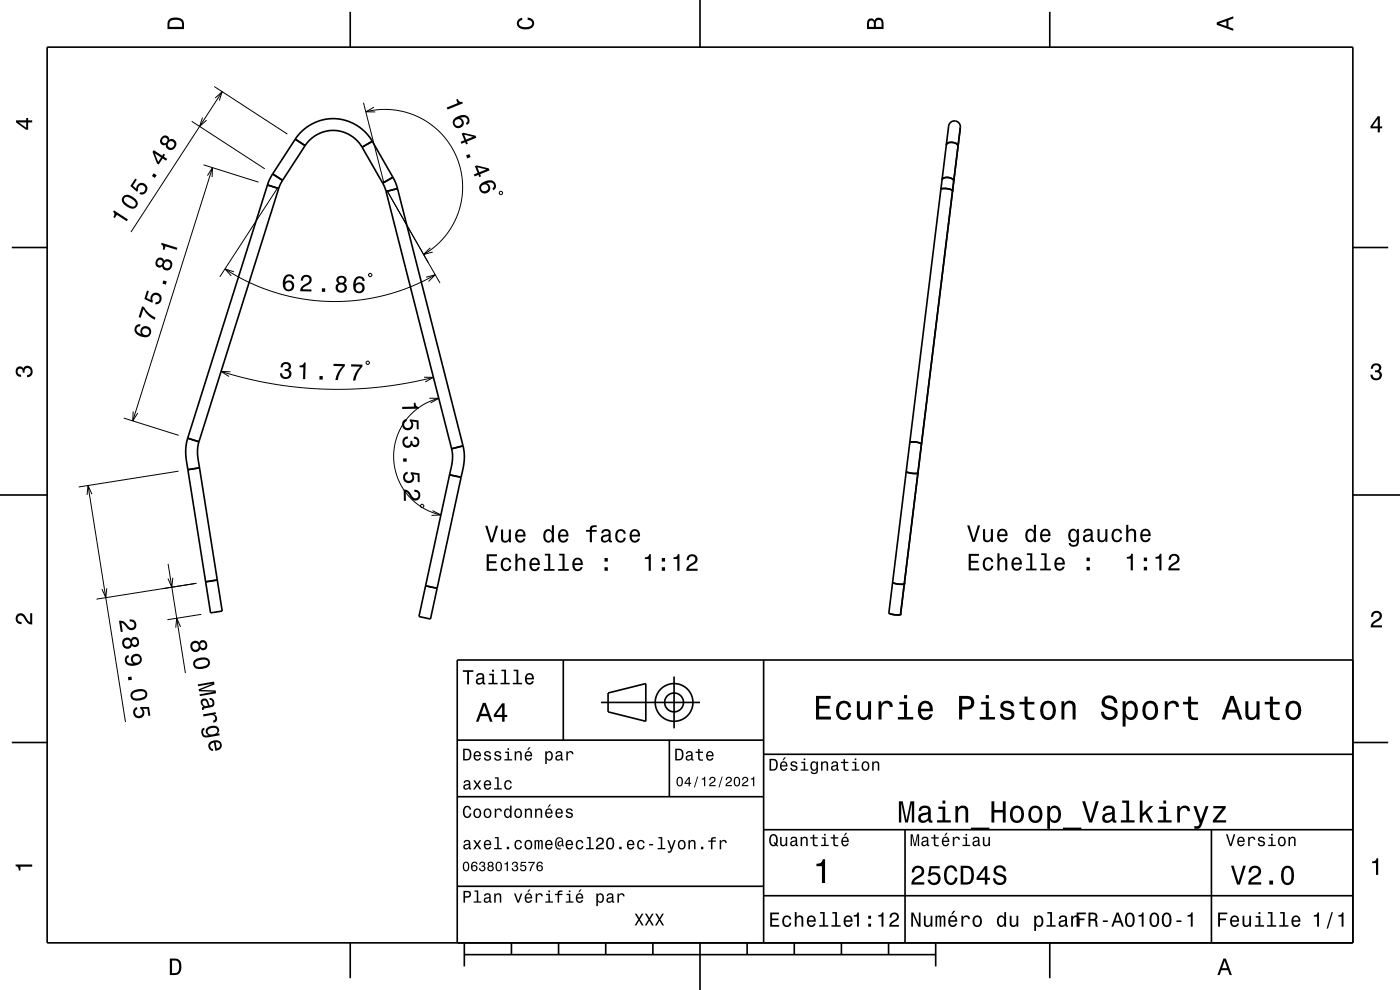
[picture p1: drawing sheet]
<svg xmlns="http://www.w3.org/2000/svg" width="297mm" height="210mm" viewBox="0 0 297 210" stroke-linecap="round" stroke-linejoin="round" font-family="sans-serif">
<g fill="none" stroke="#000" stroke-width=".21">
<path d="M45.5 18.4l15.5 10M47.1 19.4l-19.3 29.8M40.7 25.7l15.5 10.1M43 24.9l-.7 1.9 1.5-1.3M43.2 35l11.6 3.6M44 37.3l1.1-1.7-.1 2M45.1 35.6l-16.9 53.7M45.6 20.8l1.5-1.4-.6 2M58.9 39.9l-12.3 18.8M77.1 21.8l4.3 16.9M77.6 23.7l3-.5 3 .1 2.7 .6 3 1.2 2.5 1.6 2.2 2.1 1.8 2.4 1.2 2.4 .8 2.7 .3 2.9-.1 2.8-.8 3.1-1.1 2.5-1.7 2.5-2.1 2.2-2.4 1.7M79.3 22.7l-1.7 1h2"/>
<path d="M47.7 57l5 2.8 2.8 1.2 2.8 1 5.9 1.4 5.7 .5 5.7-.2 5.9-1 5.7-1.9 5.1-2.5M49.6 57.7l-1.9-.7 1.4 1.5M78.2 58.2l.5-.2 .2 .5-.5 .2zM82.2 40.6l11.1 19.4M90.4 58.8l1.9-.5-1.4 1.4M91.3 52.6l-1.4 1.4 1.9-.5M106 40.6l.5 .1v.5h-.5zM46.9 78.8l5.5 1.5 5.9 1.2 5.7 .7 5.8 .4 5.7-.1 5.7-.5 5-.7 5.7-1.3M48.9 78.9l-2-.1 1.7 1.1M77.7 76.8l.4-.2 .3 .5-.5 .2zM26.3 88.7l11.6 3.7M28.3 87.3l-.1 2 1-1.7"/>
<path d="M37.9 99.9l-21.2 3.4M89.9 80h2l-1.7 1M91.1 84.5h2l-1.8 1M93.1 84.5l-1.7 .5-1.6 .8-1.4 1-1.3 1.2a12.7 12.7 0 0 0 6.4 21.2M18.7 103l7.9 50.2M19.5 104.8l-.8-1.8-.2 2M35.7 119.6l3.6 23.2M89.4 107l.5 .2-.2 .5-.5-.3zM91.8 108.3l1.7 .9-2 .1M22.7 124.8l-.3 2-.8-1.8M36.7 122.6l-.3 2-.8-1.9M38.3 133l-.8-1.9-.2 2"/>
<path d="M41.6 123.7l-21.1 3.4M42.7 130.3l-7.2 1.2"/>
</g>
<g fill="none" stroke="#000" stroke-width=".35">
<path d="M10 10h277v190h-277zM74.3 2.5v7.5M148.5 0v10M222.7 2.5v7.5M56.7 39.2l2.4 .8M56.7 39.2l-16.9 53.8M57.8 36.9l-1.1 2.3M57.8 36.9l2.1 1.4M59.1 40l-16.9 53.7M59.9 38.3l-.8 1.7M62.6 29.5a9.6 9.6 0 0 1 16.4 .5M62.6 29.5l2.1 1.4"/>
<path d="M62.6 29.5l-4.8 7.4M64.7 30.9a7.1 7.1 0 0 1 12.1 .3M64.7 30.9l-4.8 7.4M76.8 31.2l4.4 7.6M79 30l-2.2 1.2M79 30l4.4 7.6M81.2 38.8l.7 1.8M83.4 37.6l.9 2.4M83.4 37.6l-2.2 1.2M199.8 38.1a1.52 1.52 0 0 1 2.5 .3M199.8 38.1l1.4-11.4a1.25 1.25 0 0 1 1.4-1 1.25 1.25 0 0 1 1.1 1.3l-1.6 13.5M199.8 38.1l-.2 2.1"/>
<path d="M200.9 30.5l-.1 .2a1.52 1.52 0 0 1 2.4 .3 1.62 1.62 0 0 0-2.3-.5zM202.3 38.4v.1M203.2 31h.1M2.5 52.5h7.5M81.9 40.6l13.9 54.6M84.3 40l-2.4 .6M84.3 40l13.9 54.6M199.6 40.2a2.46 2.46 0 0 1 2.5 .3M199.6 40.2l-6.6 53.8M202.1 40.5l-7.4 59.8M202.1 40.5h.1M287 52.5h7.5"/>
<path d="M39.8 93a12.5 12.5 0 0 0 .1 6.6M39.8 93l2.4 .7M39.9 99.6l3.7 23.8M40.4 99.5l-.5 .1M42.2 93.7a8.7 8.7 0 0 0-.1 4.3l.2 1.2M42.3 99.2l-2.4 .4M42.3 99.2l3.8 23.8M95.8 95.2a8.7 8.7 0 0 1-.1 4.3l-.3 1.2M98.2 94.6a12.6 12.6 0 0 1-.4 6.6M98.2 94.6l-2.4 .6M193 94l-4.4 36 .2 .2M193 94a2.46 2.46 0 0 1 2.5 .3"/>
<path d="M193 94a2.45 2.45 0 0 1 2.5 .3M195.5 94.3h.1M0 105h10M95.4 100.7l2.4 .5M95.4 100.7l-5.1 23.6M97.8 101.2l-6.5 30.1-2.4-.5 1.4-6.5M192.2 100a3.5 3.5 0 0 0 2.5 .3 3.5 3.5 0 0 1-2.5-.3zM194.7 100.3l-3.7 30-1 .1-1.2-.2M287 105h10M46.1 123l-2.5 .4M46.1 123l1 6.6-2.4 .4-1.1-6.6M90.3 124.3l2.4 .5"/>
<path d="M119.5 140v17M162 140v60M188.6 130.1l.2 .1M189.4 123.5a3.5 3.5 0 0 0 2.4 .3M287 140h-190v60M2.5 157.5h7.5M97 157h65M127.5 149h21M129 147l8-2v8l-8-2zM142 157v12M143 143.5v11M287 157.5h7.5"/>
<path d="M97 169h65M162 176h125M162 160h125M192 176v24M257 176v24M97 188h65M162 190h125M74.3 200v7.5M98.5 202.5h100M98.5 200v5M108.5 200v2.5M118.5 200v2.5"/>
<path d="M128.5 200v2.5M138.5 200v2.5M148.5 200v10M158.5 200v2.5M168.5 200v2.5M178.5 200v2.5M188.5 200v2.5M198.5 200v5M222.7 200v7.5"/>
<circle cx="143" cy="149" r="2"/>
<circle cx="143" cy="149" r="4"/>
</g>
<g fill="#000">
<path d="M36 4a2.18 2.18 0 0 0-.5 2.2h3.5v-1.2a1.43 1.43 0 0 0-1.7-1.3zM36.3 4.4a2.15 2.15 0 0 1 2.2 .3l.1 1h-2.6v-1z" fill-rule="evenodd"/>
<path d="M109.9 4.2l.9-.4v.4a.7 .7 0 0 0-.7 .5 .7 .7 0 0 0 .3 .8 1.7 1.7 0 0 0 2.5-.5 .9 .9 0 0 0-1-.8v-.5a1.24 1.24 0 0 1 1.4 1.1 1.24 1.24 0 0 1-1 1.4 2.22 2.22 0 0 1-2.5-.7l-.2-.5z" fill-rule="evenodd"/>
<path d="M184.2 4.2l-.3 .7v1.3h3.5v-1.3a.98 .98 0 0 0-.7-1.1 .98 .98 0 0 0-1.2 .6 .84 .84 0 0 0-1.3-.2zM184.5 4.5a.54 .54 0 0 1 .6-.1 .54 .54 0 0 1 .3 .6v.7h-1zM185.9 4.4a.62 .62 0 0 1 .8-.1 .62 .62 0 0 1 .3 .6v.8h-1.2z" fill-rule="evenodd"/>
<path d="M258.1 4.7v.6l3.5 1.2v-.4l-1-.4v-1.4l1-.4v-.4zM258.6 5l1.6-.5v1z" fill-rule="evenodd"/>
<path d="M3.4 25.5v.5l2.1 1.5h.5v-1.5h.8v-.5h-.8v-.5h-.4v.5zM4 26h1.6v1.1z" fill-rule="evenodd"/>
<path d="M94.8 22.8l.1 .4 3.3-1.3-.1-.3a.76 .76 0 0 1-1-.6l-.3 .1 .3 .8zM96.6 25a1.19 1.19 0 0 0-.4 1.7 1.19 1.19 0 0 0 1.7 .3 1.19 1.19 0 0 0 .1-1.8l-.4-.2a1.03 1.03 0 0 1 1.5 .3 .58 .58 0 0 1-.2 .8l.1 .4a1.18 1.18 0 0 0 .4-1.5 1.18 1.18 0 0 0-1.4-.6zM96.4 26a.75 .75 0 0 1 1.5 0 .75 .75 0 0 1-1.5 0zM97.9 28.3l.6 1.5-.8 .3 .2 .4 .8-.3 .2 .4 .3-.1-.1-.5 2-.8-.2-.4-2.6-.6zM98.5 28.6l1.8 .4-1.4 .6zM98.9 33l.2 .6 .7-.3-.2-.6zM100.7 35.3l.6 1.4-.8 .3 .2 .4 .8-.3 .2 .5 .4-.2-.2-.5 2-.8-.2-.4-2.5-.6zM101.3 35.5l1.8 .4-1.4 .6zM102.2 38.8a1.19 1.19 0 0 0-.4 1.7 1.19 1.19 0 0 0 1.7 .3 1.19 1.19 0 0 0 .2-1.7l-.4-.2a1.03 1.03 0 0 1 1.4 .2 .58 .58 0 0 1-.2 .8l.1 .5a1.18 1.18 0 0 0 .5-1.5 1.18 1.18 0 0 0-1.5-.6zM102 39.8a.75 .75 0 0 1 1.5 0 .75 .75 0 0 1-1.5 0z" fill-rule="evenodd"/>
<path d="M292.3 24.7l-1.6 2.1v.4h1.6v.9h.4v-.9h.5v-.4h-.5v-2.1zM292.3 25.2v1.6h-1.1z" fill-rule="evenodd"/>
<path d="M24.2 44.6l-.2 .3a.77 .77 0 0 1 .1 1.2l.3 .2 .4-.7 2.1 1.3 .2-.4zM26 41.8a1.43 1.43 0 0 0 .9 2 1.42 1.42 0 0 0 2.2 0 1.42 1.42 0 0 0-.9-2 1.51 1.51 0 0 0-2.2 0zM26.4 42l.2-.2a2.37 2.37 0 0 1 2.2 1.4l-.3 .6a2.36 2.36 0 0 1-2.2-1.4zM28.7 37.9l-1 1.6 1.4 1.2 .2-.3a.8 .8 0 0 1 .5-1.2 .8 .8 0 0 1 1 .7 .8 .8 0 0 1-1 .8l-.2 .4a1.21 1.21 0 0 0 1.7-.6 1.21 1.21 0 0 0-1-1.6 1.21 1.21 0 0 0-1.4 1.1l-.7-.6 .8-1.3zM32.6 36.8l-.4 .5 .7 .5 .3-.6zM32.6 31.8l-.2 .4 .9 2.5 .4 .2 .8-1.3 .7 .5 .3-.4-.7-.5 .2-.4-.3-.2-.3 .4zM32.9 32.5l1.3 .9-.6 .9zM34.5 28.9a.95 .95 0 0 0-.6 1.3 .95 .95 0 0 0 1.3 .5 1.11 1.11 0 0 0 1.1 1.2 1.11 1.11 0 0 0 1.1-1.1 1.03 1.03 0 0 0-.4-1.1 1.03 1.03 0 0 0-1.1-.1v-.2a.86 .86 0 0 0-1.4-.5zM35.6 30.7a.71 .71 0 0 1 1.4 0 .71 .71 0 0 1-1.4 0zM34.4 29.8a.6 .6 0 0 1 1.2 0 .6 .6 0 0 1-1.2 0z" fill-rule="evenodd"/>
<path d="M60.6 58.4a2.4 2.4 0 0 0 .1 3.3 1.16 1.16 0 0 0 1.5-.3 1.16 1.16 0 0 0-.1-1.6 1.16 1.16 0 0 0-1.6 0 1.03 1.03 0 0 1 .9-1.2 .58 .58 0 0 1 .6 .6h.4a1.12 1.12 0 0 0-.7-1 1.12 1.12 0 0 0-1.1 .2zM60.4 60.7a.75 .75 0 0 1 1.5 0 .75 .75 0 0 1-1.5 0zM64.1 58.6l-.3 .9h.5a.71 .71 0 0 1 .5-.8 .71 .71 0 0 1 .8 .5 .71 .71 0 0 1-.5 .9 1.8 1.8 0 0 0-1.4 1.7h2.4v-.4h-1.9a2.24 2.24 0 0 1 1.5-1.2 1.13 1.13 0 0 0 .1-1.6 1.13 1.13 0 0 0-1.7 0zM68.3 61.2v.7h.7v-.7zM71.7 58.7a.83 .83 0 0 0 .1 1.4 1.11 1.11 0 0 0-.5 1.5 1.11 1.11 0 0 0 1.6 .4 1.03 1.03 0 0 0 .7-.8 1.03 1.03 0 0 0-.6-1.1 .88 .88 0 0 0 .5-1 .88 .88 0 0 0-1-.6zM71.7 61a.71 .71 0 0 1 1.4 0 .71 .71 0 0 1-1.4 0zM71.8 59.5a.6 .6 0 0 1 1.2 0 .6 .6 0 0 1-1.2 0zM75.5 58.9a2.39 2.39 0 0 0 .1 3.2 1.16 1.16 0 0 0 1.5-.3 1.16 1.16 0 0 0-.1-1.5 1.16 1.16 0 0 0-1.6 0 1.03 1.03 0 0 1 .9-1.3 .58 .58 0 0 1 .6 .6h.5a1.12 1.12 0 0 0-.7-1 1.12 1.12 0 0 0-1.2 .3zM75.4 61.1a.75 .75 0 0 1 1.5 0 .75 .75 0 0 1-1.5 0z" fill-rule="evenodd"/>
<path d="M28.8 69.2a1.36 1.36 0 0 0 .8 2.1 1.63 1.63 0 0 0 2.4-.6 1.15 1.15 0 0 0-1.1-1.5 1.15 1.15 0 0 0-1 1.7 1.03 1.03 0 0 1-.9-1.2 .58 .58 0 0 1 .7-.4l.1-.5h-.4zM30.2 70.4a.75 .75 0 0 1 1.5 0 .75 .75 0 0 1-1.5 0zM30.1 65l-.7 2.3 .4 .1 .6-1.8a5.2 5.2 0 0 0 2.4 2.2l.2-.5a5.3 5.3 0 0 1-2.5-2.2zM31.2 61.6l-.6 1.8 1.7 .8 .1-.4a.8 .8 0 0 1 .2-1.2 .8 .8 0 0 1 1.2 .4 .8 .8 0 0 1-.8 1.1l-.1 .4a1.21 1.21 0 0 0 1.5-1.1 1.21 1.21 0 0 0-1.4-1.3 1.21 1.21 0 0 0-1 1.5l-.9-.4 .5-1.5zM34.7 59.5l-.2 .6 .7 .3 .2-.7zM33.2 55a1.01 1.01 0 0 0-.2 1.2 1.01 1.01 0 0 0 1 .6l.4-.3a1.11 1.11 0 0 0 1.4 .9 1.11 1.11 0 0 0 .8-1.4 1.03 1.03 0 0 0-.7-.9 1.03 1.03 0 0 0-1.1 .2l-.1-.2a.86 .86 0 0 0-1.5-.1zM34.8 56.2a.71 .71 0 0 1 1.4 0 .71 .71 0 0 1-1.4 0zM33.4 55.7a.6 .6 0 0 1 1.2 0 .6 .6 0 0 1-1.2 0zM34.3 51.5l-.1 .3a.77 .77 0 0 1 .3 1.1l.4 .1 .2-.7 2.4 .7 .1-.4z" fill-rule="evenodd"/>
<path d="M59.8 77.1l-.3 .8h.5a.62 .62 0 0 1 .3-.7 .62 .62 0 0 1 .8 .3 .62 .62 0 0 1-.2 .8h-.5v.4a.72 .72 0 0 1 .9 .5 .72 .72 0 0 1-.5 .9 .72 .72 0 0 1-.9-.6v-.3h-.5a1.18 1.18 0 0 0 1.5 1.2 1.18 1.18 0 0 0 .6-1.8l-.2-.1a.9 .9 0 0 0 .4-1.1 .9 .9 0 0 0-1-.6zM63.5 77.5v.4h.9l-.1 2.5h.4l.1-3.5h-.3a.77 .77 0 0 1-1 .6zM67.8 79.8v.7h.7v-.7zM70.8 77.2l-.1 .4 2 .1a5.2 5.2 0 0 0-1.6 2.9h.6a5.2 5.2 0 0 1 1.4-2.9l.1-.5zM74.5 77.3v.4l1.9 .1a5.2 5.2 0 0 0-1.5 2.9h.5a5.3 5.3 0 0 1 1.5-2.9v-.5z" fill-rule="evenodd"/>
<path d="M291.1 77.4a1.08 1.08 0 0 1 1.4-.2 1.08 1.08 0 0 1 .4 1.2l-.3 .3a1.06 1.06 0 0 1 .5 1.3 1.06 1.06 0 0 1-1.2 .7 1.1 1.1 0 0 1-1.2-1.2h.5a.71 .71 0 0 0 1 .8 .71 .71 0 0 0 .1-1.3h-.6v-.4a.61 .61 0 0 0 .8-.3 .61 .61 0 0 0-.2-.8 .61 .61 0 0 0-.9 .2l-.1 .5h-.5z" fill-rule="evenodd"/>
<path d="M3.6 78a.86 .86 0 0 1 1.4 .2 1.06 1.06 0 0 1 1.2-.6 1.06 1.06 0 0 1 .7 1.2 1.1 1.1 0 0 1-1.2 1.2v-.4a.71 .71 0 0 0 .8-1 .71 .71 0 0 0-1.3-.1v.6h-.4a.61 .61 0 0 0-.3-.8 .61 .61 0 0 0-.8 .2 .61 .61 0 0 0 .2 .8l.6 .2v.4a1.15 1.15 0 0 1-1.2-.6 1.15 1.15 0 0 1 .3-1.3z" fill-rule="evenodd"/>
<path d="M85.3 86.3v.5l3.5-.1v-.4a.77 .77 0 0 1-.7-.9h-.3v.9zM85.5 89.2a1.22 1.22 0 0 0 0 1.7 1.22 1.22 0 0 0 1.7 .1 1.22 1.22 0 0 0 .2-1.6l1 .1v1.6h.4v-1.9l-1.9-.3v.4a.8 .8 0 0 1 .3 1.3 .8 .8 0 0 1-1.3-.1 .8 .8 0 0 1 .4-1.2v-.4zM85.7 92.9a1.18 1.18 0 0 0-.2 1.7 1.18 1.18 0 0 0 1.7 .1l.1-.3a.9 .9 0 0 0 1.2 .4 .9 .9 0 0 0 .5-1.1 1.04 1.04 0 0 0-1.2-1.1v.5a.62 .62 0 0 1 .8 .3 .62 .62 0 0 1-.3 .8 .62 .62 0 0 1-.8-.2v-.5h-.4a.72 .72 0 0 1-.5 1 .72 .72 0 0 1-.9-.5 .72 .72 0 0 1 .5-.9l.3-.1v-.4zM85.5 97.2v.7h.8v-.7zM85.7 100.4a1.22 1.22 0 0 0 0 1.7 1.22 1.22 0 0 0 1.7 .2 1.22 1.22 0 0 0 .2-1.7l1 .1v1.6h.4v-1.9l-1.9-.2v.4a.79 .79 0 0 1 .3 1.1 .79 .79 0 0 1-1.2 .1 .79 .79 0 0 1 0-1.2l.3-.1v-.4zM85.6 103.8l.1 2.4h.4v-1.9a2.2 2.2 0 0 1 1.2 1.5 1.14 1.14 0 0 0 1.9-.5 1.14 1.14 0 0 0-1.3-1.4v.4a.7 .7 0 0 1 .9 .5 .7 .7 0 0 1-.5 .9 .7 .7 0 0 1-.9-.5 1.8 1.8 0 0 0-1.8-1.4z" fill-rule="evenodd"/>
<path d="M102.9 111.5l1.2 3.5h.5l1.1-3.5h-.5l-.9 3-.9-3zM106.3 112.3v1.8a.89 .89 0 0 0 .6 1 .89 .89 0 0 0 1.1-.5v.4h.4v-2.7h-.5v1.6a.65 .65 0 0 1-.3 .8 .65 .65 0 0 1-.9-.3v-2.1zM109.6 112.6a1.54 1.54 0 0 0 .8 2.5 1.06 1.06 0 0 0 1.1-.8h-.5l-.2 .3-.4 .1a.76 .76 0 0 1-.7-.9h1.8a1.17 1.17 0 0 0-.5-1.4 1.17 1.17 0 0 0-1.4 .2zM109.9 112.8a.66 .66 0 0 1 .8-.1 .66 .66 0 0 1 .3 .7h-1.3zM115.5 112.6a1.57 1.57 0 0 0 .8 2.5l.4-.1 .4-.4v.4h.4v-3.6h-.4v1.3a.89 .89 0 0 0-1.6-.1zM115.9 112.9a.62 .62 0 0 1 .7-.3 .62 .62 0 0 1 .4 .6 1.11 1.11 0 0 1-.6 1.5 1.18 1.18 0 0 1-.5-1.8zM118.7 112.6a1.54 1.54 0 0 0 .8 2.5 1.06 1.06 0 0 0 1.1-.8h-.5l-.2 .3-.4 .1a.75 .75 0 0 1-.7-.9h1.8a1.16 1.16 0 0 0-.5-1.4 1.16 1.16 0 0 0-1.4 .2zM119 112.8a.66 .66 0 0 1 .8-.1 .66 .66 0 0 1 .3 .7h-1.3zM124.3 112.4v.4h.8v2.2h.5v-2.2h1v-.4h-1v-.4l.3-.2h.7v-.4a1.04 1.04 0 0 0-1.5 .8v.2zM127.8 112.5l-.2 .6h.4a.55 .55 0 0 1 .6-.5 .55 .55 0 0 1 .4 .8h-.2a1 1 0 0 0-1 .2 1 1 0 0 0-.3 1.1 .94 .94 0 0 0 1.7 0l.1 .3h.5v-.3l-.2-.1v-.2v-1.4a1.02 1.02 0 0 0-.7-.8 1.02 1.02 0 0 0-1.1 .3zM128 114l1.1-.3a.77 .77 0 0 1-.2 .8 .77 .77 0 0 1-.9 .1l-.1-.3zM130.8 112.6a1.53 1.53 0 0 0 .8 2.5 1.05 1.05 0 0 0 1.2-1h-.5a.67 .67 0 0 1-.6 .6 .67 .67 0 0 1-.7-.6 1.12 1.12 0 0 1 .7-1.5 .59 .59 0 0 1 .6 .6h.5a1.09 1.09 0 0 0-.8-.9 1.09 1.09 0 0 0-1.2 .3zM133.9 112.6a1.54 1.54 0 0 0 .8 2.5 1.06 1.06 0 0 0 1-.8h-.4l-.2 .3-.4 .1a.76 .76 0 0 1-.7-.9h1.8a1.16 1.16 0 0 0-.5-1.4 1.16 1.16 0 0 0-1.4 .2zM134.2 112.8a.66 .66 0 0 1 .8-.1 .66 .66 0 0 1 .3 .7h-1.3z" fill-rule="evenodd"/>
<path d="M205.2 111.4l1.1 3.5h.5l1.1-3.5h-.5l-.8 3-.9-3zM208.5 112.2v1.8a.89 .89 0 0 0 .7 1 .89 .89 0 0 0 1-.5v.4h.4v-2.7h-.4v1.6a.65 .65 0 0 1-.4 .8 .65 .65 0 0 1-.8-.3v-2.1zM211.8 112.5a1.54 1.54 0 0 0 .8 2.5 1.06 1.06 0 0 0 1.1-.8h-.4l-.3 .3-.3 .1a.76 .76 0 0 1-.7-.9h1.8a1.17 1.17 0 0 0-.5-1.3 1.17 1.17 0 0 0-1.5 .1zM212.2 112.7a.66 .66 0 0 1 .8-.1 .66 .66 0 0 1 .3 .7h-1.3zM217.8 112.5a1.57 1.57 0 0 0 .7 2.5l.5-.1 .3-.4v.4h.5v-3.6h-.5v1.3a.89 .89 0 0 0-1.5-.1zM218.1 112.8a.62 .62 0 0 1 .7-.2 .62 .62 0 0 1 .5 .5 1.11 1.11 0 0 1-.7 1.5 1.18 1.18 0 0 1-.5-1.8zM220.9 112.5a1.54 1.54 0 0 0 .8 2.5 1.06 1.06 0 0 0 1.1-.8h-.4l-.2 .3-.4 .1a.76 .76 0 0 1-.7-.9h1.8a1.16 1.16 0 0 0-.5-1.4 1.16 1.16 0 0 0-1.5 .2zM221.3 112.7a.66 .66 0 0 1 .8-.1 .66 .66 0 0 1 .3 .7h-1.3zM226.9 112.5a1.57 1.57 0 0 0 .8 2.5l.4-.1 .4-.4a.73 .73 0 0 1-.4 1 .73 .73 0 0 1-.9-.3h-.5a1.1 1.1 0 0 0 1.3 .8 1.1 1.1 0 0 0 .9-1.2v-2.6h-.4v.5l-.4-.4a.89 .89 0 0 0-1.2 .2zM227.2 112.8a.63 .63 0 0 1 .7-.2 .63 .63 0 0 1 .5 .5 1.1 1.1 0 0 1-.7 1.5 1.19 1.19 0 0 1-.5-1.8zM230.1 112.4l-.3 .6h.4a.55 .55 0 0 1 .7-.5 .55 .55 0 0 1 .4 .8h-.2a1 1 0 0 0-1.1 .2 1 1 0 0 0-.2 1.1 .94 .94 0 0 0 1.6 0l.1 .3 .6 .1v-.4h-.3v-1.6a1.02 1.02 0 0 0-1.7-.6zM230.3 113.9l1.1-.3a.77 .77 0 0 1-.2 .8 .77 .77 0 0 1-.9 .1l-.1-.3zM232.8 112.2v1.8a.89 .89 0 0 0 .6 1 .89 .89 0 0 0 1.1-.5v.4h.4v-2.7h-.4v1.6a.65 .65 0 0 1-.4 .8 .65 .65 0 0 1-.8-.3v-2.1zM236.1 112.5a1.52 1.52 0 0 0 .8 2.5 1.05 1.05 0 0 0 1.1-1h-.4a.67 .67 0 0 1-.6 .6 .67 .67 0 0 1-.7-.6 1.12 1.12 0 0 1 .7-1.5 .6 .6 0 0 1 .6 .6h.4a1.09 1.09 0 0 0-.7-.9 1.09 1.09 0 0 0-1.2 .3zM238.9 111.3v3.6h.5v-1.5a.63 .63 0 0 1 .5-.9 .63 .63 0 0 1 .7 .8v1.6h.4v-1.7a.88 .88 0 0 0-.6-1 .88 .88 0 0 0-1 .4v-1.3zM242.2 112.5a1.54 1.54 0 0 0 .8 2.5 1.06 1.06 0 0 0 1.1-.8h-.5l-.2 .3-.4 .1a.76 .76 0 0 1-.7-.9h1.8a1.17 1.17 0 0 0-.5-1.3 1.17 1.17 0 0 0-1.4 .1zM242.5 112.7a.66 .66 0 0 1 .8-.1 .66 .66 0 0 1 .4 .7h-1.4z" fill-rule="evenodd"/>
<path d="M3.6 130.4a1.22 1.22 0 0 1 2 .7l.4 .6 .4 .3v-1.9h.4v2.4a1.8 1.8 0 0 1-1.7-1.4 .71 .71 0 0 0-.9-.5 .71 .71 0 0 0-.5 .8 .71 .71 0 0 0 .9 .5v.5a1.18 1.18 0 0 1-1.2-.7 1.18 1.18 0 0 1 .2-1.3z" fill-rule="evenodd"/>
<path d="M25.2 131.7l.4 2.4 .4-.1-.2-1.9a2.21 2.21 0 0 1 1.3 1.3 1.14 1.14 0 0 0 1.9-.7 1.14 1.14 0 0 0-1.5-1.3l.1 .5a.7 .7 0 0 1 .9 .3 .7 .7 0 0 1-.4 1 .7 .7 0 0 1-.9-.4 1.8 1.8 0 0 0-2-1.1zM26.1 135.7a1.17 1.17 0 0 0 .1 1.6 1.17 1.17 0 0 0 1.7-.1l.1-.3a.89 .89 0 0 0 1.1 .2 .89 .89 0 0 0 .4-1.1 .89 .89 0 0 0-.7-.9 .89 .89 0 0 0-1 .6 1.01 1.01 0 0 0-1.7 0zM26.3 136.4a.71 .71 0 0 1 1.4 0 .71 .71 0 0 1-1.4 0zM27.9 136.2a.6 .6 0 0 1 1.2 0 .6 .6 0 0 1-1.2 0zM26.6 139.4a1.33 1.33 0 0 0 .2 1.4 1.33 1.33 0 0 0 1.4 .4 1.64 1.64 0 0 0 1.9-1.5 1.15 1.15 0 0 0-1.7-.9 1.15 1.15 0 0 0-.1 1.9 1.02 1.02 0 0 1-1.4-.6 .56 .56 0 0 1 .4-.7v-.4zM28.2 139.9a.75 .75 0 0 1 1.5 0 .75 .75 0 0 1-1.5 0zM27.1 143.6l.1 .7 .8-.1-.1-.7zM28 146.7a1.13 1.13 0 0 0-.2 1.3 1.13 1.13 0 0 0 1.1 .6 2.32 2.32 0 0 0 2.3-1 1.14 1.14 0 0 0-1.1-1.5l-1.6 .3zM28.3 147a2.74 2.74 0 0 1 2.4-.1l.1 .6a2.37 2.37 0 0 1-2.6 .4l-.1-.6zM28.7 150.1a1.21 1.21 0 0 0-.3 1.8 1.21 1.21 0 0 0 1.7 .2 1.21 1.21 0 0 0 .2-1.7h.9l.3 1.5 .4-.1-.3-1.8h-1.9l.1 .4a.8 .8 0 0 1 .4 1.2 .8 .8 0 0 1-1.2 .1 .8 .8 0 0 1 .1-1.3v-.4z" fill-rule="evenodd"/>
<path d="M40.6 136.4a1.17 1.17 0 0 0 .1 1.6 1.17 1.17 0 0 0 1.6-.1l.1-.3a.88 .88 0 0 0 1.2 .2 .88 .88 0 0 0 .4-1.1 .89 .89 0 0 0-.7-.9 .89 .89 0 0 0-1 .6 1.01 1.01 0 0 0-1.7 0zM40.7 137.1a.75 .75 0 0 1 1.5 0 .75 .75 0 0 1-1.5 0zM42.4 136.9a.6 .6 0 0 1 1.2 0 .6 .6 0 0 1-1.2 0zM41.3 140a1.13 1.13 0 0 0-.2 1.3 1.13 1.13 0 0 0 1.1 .6 2.31 2.31 0 0 0 2.3-1 1.14 1.14 0 0 0-1.1-1.5l-1.6 .3zM41.6 140.3a2.71 2.71 0 0 1 2.4-.1l.1 .6a2.37 2.37 0 0 1-2.6 .4l-.1-.6z" fill-rule="evenodd"/>
<path d="M103.2 117.6v3.5h2.3v-.4h-1.8v-1.2h1.6v-.4h-1.6v-1.1h1.7v-.4zM106.5 118.7a1.53 1.53 0 0 0 .9 2.5 1.05 1.05 0 0 0 1.1-1.1h-.5a.67 .67 0 0 1-.6 .7 .67 .67 0 0 1-.7-.6 1.11 1.11 0 0 1 .7-1.5 .59 .59 0 0 1 .6 .6h.5a1.09 1.09 0 0 0-.8-1 1.09 1.09 0 0 0-1.2 .4zM109.3 117.5v3.6h.5v-1.6a.63 .63 0 0 1 .5-.8 .63 .63 0 0 1 .7 .7v1.7h.4v-1.8a.88 .88 0 0 0-.6-1 .88 .88 0 0 0-1 .5v-1.3zM112.6 118.7a1.54 1.54 0 0 0 .8 2.5 1.05 1.05 0 0 0 1.1-.9h-.5l-.2 .4-.3 .1a.76 .76 0 0 1-.7-.9h1.7a1.16 1.16 0 0 0-.5-1.4 1.16 1.16 0 0 0-1.4 .2zM112.9 118.9a.66 .66 0 0 1 .8-.2 .66 .66 0 0 1 .4 .8h-1.3zM115.6 117.5v.3h.7v2.9h-.9v.4h2.2v-.4h-.9v-3.2zM118.6 117.5v.3h.7v2.9h-.9v.4h2.3v-.4h-.9v-3.2zM121.7 118.7a1.54 1.54 0 0 0 .8 2.5 1.06 1.06 0 0 0 1.1-.9h-.4l-.3 .4-.3 .1a.76 .76 0 0 1-.7-.9h1.7a1.17 1.17 0 0 0-.4-1.4 1.17 1.17 0 0 0-1.5 .2zM122.1 118.9a.66 .66 0 0 1 .8-.2 .66 .66 0 0 1 .3 .8h-1.3zM128.2 120.3v.8h.7v-.8zM128.2 118.4v.7h.7v-.7z" fill-rule="evenodd"/>
<path d="M136.8 118.2v.4h.8v2.5h.5v-3.5h-.4a.77 .77 0 0 1-.9 .6zM140.4 120.3v.8h.7v-.8zM140.4 118.4v.7h.7v-.7zM142.9 118.2v.4h.8v2.5h.4v-3.5h-.3a.77 .77 0 0 1-.9 .6zM146 117.9l-.3 .4v.5h.4a.7 .7 0 0 1 .5-.8 .7 .7 0 0 1 .9 .5 .7 .7 0 0 1-.5 .8 1.8 1.8 0 0 0-1.4 1.8h2.4v-.5h-1.9a2.19 2.19 0 0 1 1.5-1.1 1.13 1.13 0 0 0 .1-1.7 1.13 1.13 0 0 0-1.7 .1z" fill-rule="evenodd"/>
<path d="M205.5 117.5v3.5h2.2v-.4h-1.7v-1.2h1.5v-.4h-1.5v-1.1h1.7v-.4zM208.8 118.6a1.53 1.53 0 0 0 .8 2.5 1.06 1.06 0 0 0 1.1-1.1h-.4a.67 .67 0 0 1-.6 .7 .67 .67 0 0 1-.7-.6 1.11 1.11 0 0 1 .6-1.5 .59 .59 0 0 1 .7 .6h.4a1.09 1.09 0 0 0-.7-1 1.09 1.09 0 0 0-1.2 .4zM211.6 117.4v3.6h.4v-1.6a.63 .63 0 0 1 .6-.8 .63 .63 0 0 1 .7 .7v1.7h.4v-1.8a.88 .88 0 0 0-.6-1 .88 .88 0 0 0-1.1 .5v-1.3zM214.9 118.6a1.54 1.54 0 0 0 .8 2.5 1.05 1.05 0 0 0 1-.9h-.4l-.2 .4-.4 .1a.76 .76 0 0 1-.7-.9h1.8a1.16 1.16 0 0 0-.5-1.4 1.16 1.16 0 0 0-1.4 .2zM215.2 118.8a.66 .66 0 0 1 .8-.1 .66 .66 0 0 1 .3 .7h-1.3zM217.8 117.4v.3h.7v2.9h-.9v.4h2.3v-.4h-.9v-3.2zM220.9 117.4v.3h.7v2.9h-.9v.4h2.2v-.4h-.9v-3.2zM224 118.6a1.54 1.54 0 0 0 .8 2.5 1.06 1.06 0 0 0 1.1-.9h-.5l-.2 .4-.4 .1a.76 .76 0 0 1-.7-.9h1.8a1.16 1.16 0 0 0-.5-1.4 1.16 1.16 0 0 0-1.4 .2zM224.3 118.8a.66 .66 0 0 1 .8-.1 .66 .66 0 0 1 .3 .7h-1.3zM230.5 120.2v.8h.7v-.8zM230.5 118.3v.7h.7v-.7z" fill-rule="evenodd"/>
<path d="M239 118.1v.4h.9v2.5h.4v-3.5h-.3a.77 .77 0 0 1-1 .6zM242.6 120.2v.8h.7v-.8zM242.6 118.3v.7h.7v-.7zM245.1 118.1v.4h.8v2.5h.5v-3.5h-.3a.77 .77 0 0 1-1 .6zM248.2 117.8l-.2 .4-.1 .5h.5a.7 .7 0 0 1 .5-.8 .7 .7 0 0 1 .8 .5 .7 .7 0 0 1-.5 .9 1.8 1.8 0 0 0-1.4 1.7h2.4v-.4h-1.9a2.19 2.19 0 0 1 1.5-1.2 1.14 1.14 0 0 0 .1-1.7 1.14 1.14 0 0 0-1.7 .1z" fill-rule="evenodd"/>
<path d="M291.2 129.9a1.18 1.18 0 0 1 1.9 .3 1.18 1.18 0 0 1-1 1.7l-.5 .3-.3 .5h1.9v.4h-2.4a1.8 1.8 0 0 1 1.4-1.8 .71 .71 0 0 0 .5-.8 .71 .71 0 0 0-.9-.5 .71 .71 0 0 0-.5 .8h-.4z" fill-rule="evenodd"/>
<path d="M42 145.2v.4l3.2-.6-3.1 1.2 .1 .4 3.3 .1-3.2 .6 .1 .4 3.4-.6-.1-.6-3.1-.1 2.9-1.2-.1-.6zM42.7 148.5a1.06 1.06 0 0 0 .5 1.4l-.3 .2v.5h.3l.1-.3 1.5-.3a1 1 0 0 0 .7-1.1 1 1 0 0 0-1.1-.8l.1 .4a.55 .55 0 0 1 .6 .5 .55 .55 0 0 1-.7 .5l-.1-.1a1 1 0 0 0-.3-1 1 1 0 0 0-1.1-.1zM43 148.8l.3-.2 .3 .1 .6 1a.77 .77 0 0 1-.9-.1 .77 .77 0 0 1-.3-.8zM43.1 151.5l.1 .5 1.5-.3a.66 .66 0 0 1 .8 .2 .66 .66 0 0 1-.1 .9l-.2 .1 .1 .4a.89 .89 0 0 0 .8-.8 .89 .89 0 0 0-.7-1h.4l-.1-.4zM43 154.5a1.17 1.17 0 0 0-.2 1.3 1.17 1.17 0 0 0 1.3 .6l2.5-.4-.1-.4h-.4l.3-.4a1.08 1.08 0 0 0-.3-1.1 1.08 1.08 0 0 0-1.2-.1 1.16 1.16 0 0 0-1.2 1.5l.6 .5a.73 .73 0 0 1-1.1-.2 .73 .73 0 0 1 .2-1l-.1-.4zM44.2 154.7a1.2 1.2 0 0 1 1.9 .2 1.14 1.14 0 0 1-.9 .9 1.14 1.14 0 0 1-1.2-.5zM44.4 157.5a1.09 1.09 0 0 0-.1 1.2 1.09 1.09 0 0 0 .9 .6v-.4l-.4-.2-.2-.3a.76 .76 0 0 1 .8-.9l.3 1.8a1.17 1.17 0 0 0 1.4-1.3 1.17 1.17 0 0 0-1.7-1zM45.7 157.5a.67 .67 0 0 1 1 .5 .67 .67 0 0 1-.7 .8z" fill-rule="evenodd"/>
<path d="M98.2 158.8v2.5h.9a1.37 1.37 0 0 0 .7-2.2 1.56 1.56 0 0 0-1.6-.3zM98.6 159.1a.98 .98 0 0 1 1.1 .7 .98 .98 0 0 1-.6 1.2h-.5zM100.7 159.6a1.04 1.04 0 0 0-.2 1.2 1.04 1.04 0 0 0 1 .5l.5-.5h-.3l-.4 .3a.54 .54 0 0 1-.5-.7h1.3a.83 .83 0 0 0-.4-.9 .83 .83 0 0 0-1 .1zM100.9 159.7l.2-.1a.47 .47 0 0 1 .5 .1 .47 .47 0 0 1 .1 .5h-.9zM102.9 159.5l-.2 .1a.69 .69 0 0 0 .9 .9l.2 .1a.43 .43 0 0 1-.4 .5 .43 .43 0 0 1-.4-.4h-.3a.74 .74 0 0 0 .9 .7 .74 .74 0 0 0 .5-1l-1-.4a.38 .38 0 0 1 .3-.5 .38 .38 0 0 1 .4 .4h.3a.78 .78 0 0 0-1.2-.4zM105.1 159.5l-.2 .1a.69 .69 0 0 0 .9 .9l.2 .1a.43 .43 0 0 1-.4 .5 .43 .43 0 0 1-.5-.4h-.3a.74 .74 0 0 0 .9 .7 .74 .74 0 0 0 .5-1l-.9-.4a.38 .38 0 0 1 .3-.5 .38 .38 0 0 1 .4 .4h.3a.77 .77 0 0 0-1.2-.4zM107.2 159.4v.3h.5v1.3h-.7v.3h1.6v-.3h-.6v-1.6zM107.7 158.7v.4h.3v-.4zM109.2 159.4v1.9h.3v-1.1a.45 .45 0 0 1 .4-.6 .45 .45 0 0 1 .5 .5v1.2h.3v-1.3a.63 .63 0 0 0-.5-.7 .63 .63 0 0 0-.7 .4v-.3zM112.2 158.5l-.4 .6h.3l.5-.6zM111.5 159.6a1.04 1.04 0 0 0-.2 1.2 1.04 1.04 0 0 0 1.1 .5l.5-.5h-.3l-.5 .3a.54 .54 0 0 1-.5-.7h1.3a.83 .83 0 0 0-.4-.9 .83 .83 0 0 0-1 .1zM111.8 159.7l.1-.1a.48 .48 0 0 1 .5 .1 .48 .48 0 0 1 .2 .5h-1zM115.7 159.4v2.7h.3v-1.1a.66 .66 0 0 0 .7 .4 .66 .66 0 0 0 .5-.6 .91 .91 0 0 0 0-1.1 .91 .91 0 0 0-1-.3l-.2 .3v-.3zM116.1 159.8a.45 .45 0 0 1 .5-.2 .45 .45 0 0 1 .3 .4 .65 .65 0 0 1 .1 .8 .65 .65 0 0 1-.7 .2 .98 .98 0 0 1-.2-1.2zM118.1 159.5l-.2 .4h.3a.39 .39 0 0 1 .4-.3 .39 .39 0 0 1 .3 .5h-.1a.65 .65 0 0 0-1 .4 .65 .65 0 0 0 .6 .9l.6-.3 .1 .2h.4v-.2l-.2-.1v-1.1a.72 .72 0 0 0-.5-.6 .72 .72 0 0 0-.7 .2zM118.2 160.6l.8-.3a.55 .55 0 0 1-.2 .7 .55 .55 0 0 1-.6 0zM120.1 159.4v1.9h.4v-1.1a.47 .47 0 0 1 .2-.6 .47 .47 0 0 1 .6 .2v.2h.4a.64 .64 0 0 0-.5-.7 .64 .64 0 0 0-.8 .4v-.3z" fill-rule="evenodd"/>
<path d="M98.2 142.2v.3h.9v2.7h.4v-2.7h.9v-.3zM101.3 143l-.3 .5h.4a.47 .47 0 0 1 .5-.4 .47 .47 0 0 1 .4 .6l-.2 .1a.84 .84 0 0 0-1 .2 .84 .84 0 0 0 0 1.1 .9 .9 0 0 0 1.3-.2l.1 .2 .5 .1v-.3l-.3-.1v-1.3a.87 .87 0 0 0-1.4-.5zM101.4 144.3l.9-.3a.66 .66 0 0 1-.1 .7 .66 .66 0 0 1-.8 .1zM103.8 142.9v.3h.6v1.6h-.8v.4h2v-.4h-.8v-1.9zM104.4 142.1v.4h.4v-.4zM106.4 142.1v.3h.6v2.4h-.8v.4h1.9v-.4h-.7v-2.7zM109 142.1v.3h.6v2.4h-.8v.4h1.9v-.4h-.7v-2.7zM111.6 143.1a1.32 1.32 0 0 0 .7 2.1 .9 .9 0 0 0 .9-.7h-.3l-.2 .3-.4 .1a.65 .65 0 0 1-.6-.8h1.6a1 1 0 0 0-.4-1.2 1 1 0 0 0-1.3 .2zM111.9 143.3a.57 .57 0 0 1 .7-.1 .57 .57 0 0 1 .3 .6h-1.2z" fill-rule="evenodd"/>
<path d="M102.4 149.1l-1.4 4h.5l.4-1.2h1.6l.4 1.2h.6l-1.5-4zM102.7 149.7l.7 1.7h-1.3zM106.5 149.2l-1.7 2.4v.5h1.7v1h.5v-1h.6v-.5h-.6v-2.4zM106.5 149.9v1.7h-1.3z" fill-rule="evenodd"/>
<path d="M143.2 158.8v2.5h.9a1.37 1.37 0 0 0 .7-2.2 1.56 1.56 0 0 0-1.6-.3zM143.6 159.1a.98 .98 0 0 1 1.1 .7 .98 .98 0 0 1-.6 1.2h-.5zM145.7 159.5l-.2 .4h.3a.39 .39 0 0 1 .5-.3 .39 .39 0 0 1 .3 .5h-.2a.65 .65 0 0 0-.9 .4 .65 .65 0 0 0 .5 .9l.7-.3v.2h.4v-.2l-.1-.1-.1-1.1a.73 .73 0 0 0-.4-.6 .73 .73 0 0 0-.8 .2zM145.8 160.6l.8-.3a.55 .55 0 0 1-.1 .7 .55 .55 0 0 1-.7 0zM148.1 158.9v.5h-.5v.3h.5v1.3a.75 .75 0 0 0 1 .4v-.3a.48 .48 0 0 1-.7-.3v-1.1h.7v-.3h-.7v-.5zM150 159.6a1.04 1.04 0 0 0-.2 1.2 1.04 1.04 0 0 0 1.1 .5l.5-.5h-.4l-.4 .3a.54 .54 0 0 1-.5-.7h1.3a.83 .83 0 0 0-.4-.9 .83 .83 0 0 0-1 .1zM150.3 159.7l.1-.1a.48 .48 0 0 1 .5 .1 .48 .48 0 0 1 .2 .5h-1z" fill-rule="evenodd"/>
<path d="M173.1 147.6v5h3.2v-.6h-2.5v-1.7h2.2v-.6h-2.2v-1.5h2.4v-.6zM177.8 149.2a2.59 2.59 0 0 0 .5 3.4 1.58 1.58 0 0 0 2.3-1.4h-.6a.95 .95 0 0 1-.9 1 .95 .95 0 0 1-1-.9 1.59 1.59 0 0 1 .9-2.1 .85 .85 0 0 1 .9 .8h.7a1.56 1.56 0 0 0-1.1-1.3 1.56 1.56 0 0 0-1.7 .5zM181.8 148.8v2.5a1.27 1.27 0 0 0 .9 1.4 1.27 1.27 0 0 0 1.5-.7v.6h.6v-3.8h-.6v2.2a.92 .92 0 0 1-.6 1.1 .92 .92 0 0 1-1.2-.4v-2.9zM186.4 148.8v3.8h.6v-2.2a.95 .95 0 0 1 .5-1.1 .95 .95 0 0 1 1.2 .3l.1 .4h.6a1.28 1.28 0 0 0-1-1.4 1.28 1.28 0 0 0-1.4 .8v-.6zM190.8 148.9v.5h1v2.7h-1.3v.5h3.2v-.5h-1.3v-3.2zM191.8 147.4v.8h.6v-.8zM195.1 149.2a2.62 2.62 0 0 0 .5 3.4 1.57 1.57 0 0 0 2.2-1.1h-.6l-.3 .5-.5 .2a1.08 1.08 0 0 1-1-1.3h2.5a1.66 1.66 0 0 0-.7-2 1.66 1.66 0 0 0-2.1 .3zM195.6 149.5a.94 .94 0 0 1 1.2-.2 .94 .94 0 0 1 .5 1h-1.9zM203.5 147.6v5h.6v-2.1h.8a1.47 1.47 0 0 0 1.8-1.2 1.47 1.47 0 0 0-1.5-1.7zM204.1 148.2a1.6 1.6 0 0 1 1.8 .5 .86 .86 0 0 1 0 .9 .86 .86 0 0 1-.9 .3h-.9zM208.1 148.9v.5h1v2.7h-1.3v.5h3.3v-.5h-1.3v-3.2zM209.1 147.4v.8h.7v-.8zM212.6 148.9a1.08 1.08 0 0 0-.3 1.2 1.08 1.08 0 0 0 1 .7l1.1 .4a.57 .57 0 0 1 .2 .6 .57 .57 0 0 1-.5 .4 .96 .96 0 0 1-1.4-.8h-.6a1.6 1.6 0 0 0 1.3 1.4 1.6 1.6 0 0 0 1.7-.8 1.13 1.13 0 0 0-1-1.6l-1.1-.3-.2-.4a.87 .87 0 0 1 .9-.5 .87 .87 0 0 1 .8 .6h.6a1.41 1.41 0 0 0-2.1-1.1zM217.4 147.8v1.1h-1.1v.5h1.1v2.6l.2 .4 .4 .3h1.4v-.5a.97 .97 0 0 1-1.4-.5v-2.3h1.4v-.5h-1.4v-1.1zM221.1 149.2a2.56 2.56 0 0 0 .5 3.4 1.72 1.72 0 0 0 1.8-.2 1.72 1.72 0 0 0 .6-1.7 1.7 1.7 0 0 0-.9-1.9 1.7 1.7 0 0 0-2 .4zM221.6 149.6a.96 .96 0 0 1 1-.4 .96 .96 0 0 1 .7 .8 1.59 1.59 0 0 1-1 2.2 1.19 1.19 0 0 1-1-1.5zM225.2 148.8v3.8h.6v-2.2a.97 .97 0 0 1 .5-1.1 .97 .97 0 0 1 1.1 .2l.1 .7v2.4h.7v-2.5a1.27 1.27 0 0 0-.9-1.4 1.27 1.27 0 0 0-1.5 .6v-.5zM234.1 147.9a1.38 1.38 0 0 0-.3 1.5 1.38 1.38 0 0 0 1.3 .9 1.25 1.25 0 0 1 1.4 .9 1.15 1.15 0 0 1-1.3 .9 1.15 1.15 0 0 1-1-1.1h-.7a1.8 1.8 0 0 0 1.7 1.8 1.8 1.8 0 0 0 1.9-1.6 1.46 1.46 0 0 0-1.5-1.4l-.6-.2a.83 .83 0 0 1-.5-1.1 .83 .83 0 0 1 1.2-.3l.5 .5 .1 .4h.7a1.67 1.67 0 0 0-1-1.6 1.67 1.67 0 0 0-1.9 .4zM238.2 148.8v5.3h.6v-2.1a1.32 1.32 0 0 0 1.4 .7 1.32 1.32 0 0 0 1.1-1.1 2.43 2.43 0 0 0-.8-2.8 1.21 1.21 0 0 0-1.7 .5v-.5zM239.1 149.6a.9 .9 0 0 1 .9-.4 .9 .9 0 0 1 .7 .8 1.61 1.61 0 0 1-.9 2.2 1.18 1.18 0 0 1-1-1.5zM242.8 149.2a2.56 2.56 0 0 0 .5 3.4 1.72 1.72 0 0 0 1.8-.2 1.72 1.72 0 0 0 .6-1.7 1.7 1.7 0 0 0-.9-1.9 1.7 1.7 0 0 0-2 .4zM243.3 149.6a.96 .96 0 0 1 1-.4 .96 .96 0 0 1 .7 .8 1.59 1.59 0 0 1-1 2.2 1.19 1.19 0 0 1-1-1.5zM247.1 148.8v3.8h.6v-2.2a.95 .95 0 0 1 .5-1.1 .95 .95 0 0 1 1.2 .3l.1 .4h.6a1.28 1.28 0 0 0-1-1.4 1.28 1.28 0 0 0-1.4 .8v-.6zM252 147.8v1.1h-1v.5h1l.1 2.6 .2 .4 .4 .3h1.4v-.5a.97 .97 0 0 1-1.4-.5v-2.3h1.4v-.5h-1.4v-1.1zM261 147.6l-1.8 5h.6l.6-1.4h2l.5 1.4h.7l-1.9-5zM261.4 148.3l.7 2.2h-1.5zM264.2 148.8v2.5a1.27 1.27 0 0 0 .9 1.4 1.27 1.27 0 0 0 1.5-.7v.6h.6v-3.8h-.6v2.2a.92 .92 0 0 1-.6 1.1 .92 .92 0 0 1-1.1-.4l-.1-2.9zM269.4 147.8v1.1h-1.1v.5h1.1v2.6l.2 .4 .4 .3 .7 .1 .8-.1v-.5a.97 .97 0 0 1-1.4-.5l-.1-2.3h1.5v-.5h-1.5v-1.1zM273.1 149.2a2.56 2.56 0 0 0 .6 3.4 1.72 1.72 0 0 0 1.8-.2 1.72 1.72 0 0 0 .6-1.7 1.7 1.7 0 0 0-.9-1.9 1.7 1.7 0 0 0-2.1 .4zM273.6 149.6a.96 .96 0 0 1 1-.4 .96 .96 0 0 1 .7 .8 1.59 1.59 0 0 1-.9 2.2 1.19 1.19 0 0 1-1.1-1.5z" fill-rule="evenodd"/>
<path d="M98.5 178.3l-.1 .5h.2a.39 .39 0 0 1 .5-.4 .39 .39 0 0 1 .3 .6h-.2a.65 .65 0 0 0-.9 .4 .65 .65 0 0 0 .6 .8l.6-.3 .1 .2 .4 .1v-.3h-.2v-1.2a.72 .72 0 0 0-.5-.6 .72 .72 0 0 0-.8 .2zM98.7 179.4l.8-.2a.55 .55 0 0 1-.2 .6 .55 .55 0 0 1-.6 .1zM100.4 178.2l.6 1-.6 1h.3l.5-.8 .5 .8h.4l-.7-1 .7-1h-.4l-.4 .7-.5-.7zM102.8 178.4a1.04 1.04 0 0 0-.1 1.2 1.04 1.04 0 0 0 1 .6l.5-.6h-.3l-.5 .3a.54 .54 0 0 1-.4-.6h1.2a.83 .83 0 0 0-.3-1 .83 .83 0 0 0-1.1 .1zM103.1 178.6l.1-.1a.47 .47 0 0 1 .5 0 .47 .47 0 0 1 .2 .5h-.9zM105 177.6v.2h.5v2.1h-.7v.3h1.6v-.3h-.6v-2.3zM107.5 179.6v.6h.5v-.6zM109.3 178.4a1.04 1.04 0 0 0-.1 1.2 1.04 1.04 0 0 0 1.1 .6l.4-.4v-.3h-.3l-.3 .4a.75 .75 0 0 1-.7-.7 .75 .75 0 0 1 .6-.8l.3 .1 .1 .4h.3a.78 .78 0 0 0-.5-.7 .78 .78 0 0 0-.9 .2zM111.5 178.4a1.04 1.04 0 0 0-.2 1.2 1.04 1.04 0 0 0 1.1 .6 1.04 1.04 0 0 0 .5-1.3 1.04 1.04 0 0 0-1.2-.7zM111.7 178.6a.48 .48 0 0 1 .5-.2 .48 .48 0 0 1 .4 .5 .66 .66 0 0 1 0 .7 .66 .66 0 0 1-.7 .3 .97 .97 0 0 1-.2-1.3zM113.4 178.2v2h.3v-1.3l.1-.5h.2l.1 .2v1.6h.3v-1.5l.3-.3 .2 .4v1.4h.2v-1.4a.49 .49 0 0 0-.3-.7l-.4 .3-.4-.3-.3 .3v-.2zM115.9 178.4a1.04 1.04 0 0 0-.2 1.2 1.04 1.04 0 0 0 1 .6l.5-.6h-.3l-.4 .3a.54 .54 0 0 1-.5-.6h1.2a.83 .83 0 0 0-.3-1 .83 .83 0 0 0-1 .1zM116.1 178.6l.2-.1a.47 .47 0 0 1 .4 0 .47 .47 0 0 1 .2 .5h-.9zM118.1 177.8a1.87 1.87 0 0 0 .1 2.3l.8 .1v-.3a.62 .62 0 0 1-.9-.5 1.2 1.2 0 0 1 .6-1.6l.4 .1 .1 .4a.7 .7 0 0 0-.9 .4 .7 .7 0 0 0 .2 .8h.5l.2-.2 .1 .2h.3l-.1-.3a1.2 1.2 0 0 0-.8-1.6zM118.6 178.7l.6-.2-.1 .7-.5 .1zM120.2 178.4a1.04 1.04 0 0 0-.2 1.2 1.04 1.04 0 0 0 1 .6l.5-.6h-.3l-.4 .3a.54 .54 0 0 1-.5-.6h1.3a.83 .83 0 0 0-.4-1 .83 .83 0 0 0-1 .1zM120.4 178.6l.2-.1a.48 .48 0 0 1 .5 0 .48 .48 0 0 1 .1 .5h-.9zM122.4 178.4a1.04 1.04 0 0 0-.2 1.2 1.04 1.04 0 0 0 1.1 .6l.4-.4v-.3h-.3l-.3 .4a.72 .72 0 0 1-.6-.7 .72 .72 0 0 1 .7-.7l.2 .4h.3a.78 .78 0 0 0-.5-.7 .78 .78 0 0 0-.8 .2zM124.5 177.6v.2h.5v2.1h-.7v.3h1.7v-.3h-.7v-2.3zM126.7 177.9l-.2 .6h.3a.5 .5 0 0 1 .4-.6 .5 .5 0 0 1 .6 .4 .5 .5 0 0 1-.4 .6l-.2 .1a1.17 1.17 0 0 0-.8 1.2h1.7v-.4h-1.3l.6-.5a.83 .83 0 0 0 .6-1.2 .83 .83 0 0 0-1.3-.2zM128.8 178a1.44 1.44 0 0 0 .6 2.2 1.45 1.45 0 0 0 .7-2.2 .79 .79 0 0 0-1.3 0zM129.2 178h.5a1.69 1.69 0 0 1 0 1.9h-.5a1.69 1.69 0 0 1 0-1.9zM131.4 179.6v.6h.5v-.6zM133.2 178.4a1.04 1.04 0 0 0-.2 1.2 1.04 1.04 0 0 0 1.1 .6l.4-.6h-.3l-.4 .3a.54 .54 0 0 1-.5-.6h1.3a.83 .83 0 0 0-.4-1 .83 .83 0 0 0-1 .1zM133.4 178.6l.2-.1a.47 .47 0 0 1 .5 0 .47 .47 0 0 1 .2 .5h-1zM135.4 178.4a1.04 1.04 0 0 0-.2 1.2 1.04 1.04 0 0 0 1.1 .6l.4-.4 .1-.3h-.3l-.3 .4a.72 .72 0 0 1-.7-.7 .72 .72 0 0 1 .7-.7l.2 .4h.4a.78 .78 0 0 0-.6-.7 .78 .78 0 0 0-.8 .2zM137.7 179v.3h.9v-.3zM139.7 177.6v.2h.5v2.1h-.7v.3h1.6v-.3h-.6v-2.3zM141.6 178.2l.7 2.1-.2 .3h-.4v.3a.63 .63 0 0 0 .9-.5l.7-2.2h-.3l-.5 1.6-.6-1.6zM144 178.4a1.04 1.04 0 0 0-.1 1.2 1.04 1.04 0 0 0 1.1 .6 1.04 1.04 0 0 0 .5-1.3 1.04 1.04 0 0 0-1.2-.7zM144.2 178.6a.48 .48 0 0 1 .6-.2 .48 .48 0 0 1 .3 .5 .66 .66 0 0 1 0 .7 .66 .66 0 0 1-.7 .3 .97 .97 0 0 1-.2-1.3zM146 178.2v2h.4v-1.2a.45 .45 0 0 1 .2-.5 .45 .45 0 0 1 .6 .2v1.5h.3v-1.3a.63 .63 0 0 0-.4-.7 .63 .63 0 0 0-.8 .3v-.3zM148.7 179.6v.6h.5v-.6zM150.2 178.3v.3h.6v1.6h.3v-1.6h.8v-.3h-.8l.1-.3 .7-.1v-.3a.68 .68 0 0 0-.8 0 .68 .68 0 0 0-.3 .7zM152.7 178.2v2h.3v-1.2a.47 .47 0 0 1 .2-.5 .47 .47 0 0 1 .6 .2l.1 .1h.3a.64 .64 0 0 0-.5-.6 .64 .64 0 0 0-.7 .3v-.3z" fill-rule="evenodd"/>
<path d="M98.5 165.6l-.1 .5h.2a.39 .39 0 0 1 .5-.4 .39 .39 0 0 1 .3 .6h-.2a.65 .65 0 0 0-.9 .4 .65 .65 0 0 0 .6 .8l.6-.3 .1 .2 .4 .1v-.3h-.2v-1.1a.72 .72 0 0 0-.5-.6 .72 .72 0 0 0-.8 .1zM98.7 166.7l.8-.2a.55 .55 0 0 1-.2 .6 .55 .55 0 0 1-.6 .1zM100.4 165.5l.6 1-.6 1h.3l.5-.8 .5 .8h.4l-.7-1 .7-1h-.4l-.4 .7-.5-.7zM102.8 165.7a1.04 1.04 0 0 0-.1 1.2 1.04 1.04 0 0 0 1 .6l.5-.6h-.3l-.5 .4a.54 .54 0 0 1-.4-.7h1.2a.83 .83 0 0 0-.3-1 .83 .83 0 0 0-1.1 .1zM103.1 165.9l.1-.1a.47 .47 0 0 1 .5 .1 .47 .47 0 0 1 .2 .4h-.9zM105 164.9v.2h.5v2.1h-.7v.3h1.6v-.3h-.6v-2.3zM107.2 165.7a1.04 1.04 0 0 0-.2 1.2 1.04 1.04 0 0 0 1.1 .6l.4-.4 .1-.3h-.3l-.3 .4a.73 .73 0 0 1-.7-.7 .73 .73 0 0 1 .7-.7l.2 .4h.4a.78 .78 0 0 0-.6-.7 .78 .78 0 0 0-.8 .2z" fill-rule="evenodd"/>
<path d="M98.4 171.2a1.45 1.45 0 0 0 .7 2.3 .94 .94 0 0 0 .9-1h-.3a.59 .59 0 0 1-.8 .7 1.31 1.31 0 0 1 .2-2l.3 .1 .2 .4h.4a.85 .85 0 0 0-.6-.8 .85 .85 0 0 0-1 .3zM100.6 171.7a1.04 1.04 0 0 0-.1 1.3 1.04 1.04 0 0 0 1.1 .5 1.04 1.04 0 0 0 .5-1.3 1.04 1.04 0 0 0-1.2-.7zM100.9 171.9a.48 .48 0 0 1 .5-.1 .48 .48 0 0 1 .3 .4 .66 .66 0 0 1 0 .7 .66 .66 0 0 1-.7 .3 .98 .98 0 0 1-.1-1.3zM102.8 171.7a1.04 1.04 0 0 0-.2 1.3 1.04 1.04 0 0 0 1.2 .5 1.04 1.04 0 0 0 .5-1.3 1.04 1.04 0 0 0-1.2-.7zM103 171.9a.48 .48 0 0 1 .5-.1 .48 .48 0 0 1 .4 .4 .66 .66 0 0 1 0 .7 .66 .66 0 0 1-.7 .3 .97 .97 0 0 1-.2-1.3zM105 171.5v2h.3v-1.1a.47 .47 0 0 1 .2-.6 .47 .47 0 0 1 .6 .2l.1 .1h.3a.64 .64 0 0 0-.5-.6 .64 .64 0 0 0-.7 .4v-.4zM107.1 171.7a1.06 1.06 0 0 0-.2 1.2 1.06 1.06 0 0 0 .9 .6l.4-.3v.3h.3v-2.6h-.3v.9a.63 .63 0 0 0-1.1-.1zM107.4 171.9a.44 .44 0 0 1 .4-.1 .44 .44 0 0 1 .4 .4 .65 .65 0 0 1 0 .7 .65 .65 0 0 1-.7 .3l-.2-.4zM109.3 171.7a1.04 1.04 0 0 0-.1 1.3 1.04 1.04 0 0 0 1.1 .5 1.04 1.04 0 0 0 .5-1.3 1.04 1.04 0 0 0-1.2-.7zM109.5 171.9a.48 .48 0 0 1 .6-.1 .48 .48 0 0 1 .3 .4 .66 .66 0 0 1 0 .7 .66 .66 0 0 1-.7 .3 .98 .98 0 0 1-.2-1.3zM111.4 171.5v2h.3v-1.1a.45 .45 0 0 1 .3-.7 .45 .45 0 0 1 .5 .6v1.2h.4v-1.3a.63 .63 0 0 0-.5-.7 .63 .63 0 0 0-.7 .3v-.3zM113.5 171.5v2h.3v-1.1a.45 .45 0 0 1 .3-.6 .45 .45 0 0 1 .6 .2v1.5h.3v-1.3a.63 .63 0 0 0-.4-.7 .63 .63 0 0 0-.8 .3v-.3zM116.5 170.7l-.3 .6h.2l.5-.6zM115.9 171.7a1.04 1.04 0 0 0-.2 1.2 1.04 1.04 0 0 0 1 .6l.5-.6h-.3l-.4 .4a.54 .54 0 0 1-.5-.7h1.2a.83 .83 0 0 0-.3-1 .83 .83 0 0 0-1 .1zM116.1 171.9l.2-.1a.47 .47 0 0 1 .4 .1 .47 .47 0 0 1 .2 .4h-.9zM118 171.7a1.04 1.04 0 0 0-.2 1.2 1.04 1.04 0 0 0 1.1 .6l.5-.6h-.3l-.5 .4a.53 .53 0 0 1-.5-.7h1.3a.83 .83 0 0 0-.3-1 .83 .83 0 0 0-1.1 .1zM118.3 171.9l.1-.1a.47 .47 0 0 1 .5 .1 .47 .47 0 0 1 .2 .4h-1zM120.2 171.6l-.1 .2a.69 .69 0 0 0 .8 .9l.3 .1a.43 .43 0 0 1-.4 .5 .43 .43 0 0 1-.5-.4h-.3a.74 .74 0 0 0 .9 .7 .74 .74 0 0 0 .5-1.1l-1-.3a.38 .38 0 0 1 .3-.5 .38 .38 0 0 1 .5 .3h.3a.77 .77 0 0 0-1.3-.4z" fill-rule="evenodd"/>
<path d="M143.7 165a1.16 1.16 0 0 0 .5 1.8 1.16 1.16 0 0 0 .5-1.8 .63 .63 0 0 0-1 0zM144 165.1l.2-.1a.98 .98 0 0 1 0 1.6l-.2-.1-.2-.3v-.7zM146.1 164.8l-.9 1.2v.3h.9v.5h.2v-.5h.3v-.3h-.3v-1.2zM146.1 165.2v.8h-.6zM147.9 164.7l-.7 2.3h.2l.7-2.3zM148.9 165.1v.3h.4v1.4h.3v-2zM150.7 164.9l-.2 .6h.2a.4 .4 0 0 1 .3-.5 .4 .4 0 0 1 .5 .3 .4 .4 0 0 1-.3 .5l-.1 .1a.95 .95 0 0 0-.7 .9h1.4v-.3h-1.1l.5-.4a.67 .67 0 0 0 .5-1 .67 .67 0 0 0-1-.2zM153.1 164.7l-.7 2.3h.2l.7-2.3zM154.1 164.9l-.2 .6h.3a.4 .4 0 0 1 .3-.5 .4 .4 0 0 1 .5 .3 .4 .4 0 0 1-.3 .5l-.2 .1a.93 .93 0 0 0-.6 .9h1.4v-.3h-1.1l.5-.4a.67 .67 0 0 0 .5-1 .67 .67 0 0 0-1.1-.2zM155.8 165a1.15 1.15 0 0 0 .5 1.8 1.16 1.16 0 0 0 .5-1.8 .63 .63 0 0 0-1 0zM156.1 165.1l.2-.1a.98 .98 0 0 1 0 1.6l-.2-.1-.2-.3v-.7zM157.6 164.9l-.2 .6h.3a.4 .4 0 0 1 .3-.5 .4 .4 0 0 1 .5 .3 .4 .4 0 0 1-.3 .5l-.2 .1a.94 .94 0 0 0-.6 .9h1.3v-.3h-1l.4-.4a.67 .67 0 0 0 .6-1 .67 .67 0 0 0-1.1-.2zM159.3 165.1v.3h.5v1.4h.2v-2z" fill-rule="evenodd"/>
<path d="M163.2 161v2.5h.9a1.37 1.37 0 0 0 .7-2.2 1.58 1.58 0 0 0-1.6-.3zM163.6 161.3a.98 .98 0 0 1 1.1 .7 .98 .98 0 0 1-.6 1.2h-.5zM166.4 160.7l-.4 .6h.2l.5-.6zM165.7 161.7a1.04 1.04 0 0 0-.2 1.2 1.04 1.04 0 0 0 1 .6l.5-.6h-.3l-.4 .4a.54 .54 0 0 1-.5-.7h1.3a.83 .83 0 0 0-.4-1 .83 .83 0 0 0-1 .1zM165.9 161.9l.2-.1a.48 .48 0 0 1 .5 .1 .48 .48 0 0 1 .1 .4h-.9zM167.9 161.6l-.2 .2a.68 .68 0 0 0 .9 .9l.2 .1a.43 .43 0 0 1-.4 .5 .43 .43 0 0 1-.4-.4h-.3a.74 .74 0 0 0 .9 .7 .74 .74 0 0 0 .5-1.1l-1-.3a.38 .38 0 0 1 .3-.5 .38 .38 0 0 1 .4 .4l.3-.1a.78 .78 0 0 0-1.2-.4zM170 161.6v.3h.5v1.3h-.7v.3h1.7v-.3h-.7v-1.6zM170.5 160.9v.3h.3v-.3zM172.1 161.7a1.06 1.06 0 0 0-.2 1.2 1.06 1.06 0 0 0 .9 .6l.4-.3a.52 .52 0 0 1-.2 .7 .52 .52 0 0 1-.7-.3h-.3a.78 .78 0 0 0 .9 .6 .78 .78 0 0 0 .6-.8v-1.9h-.3v.4l-.2-.3a.64 .64 0 0 0-.9 .1zM172.4 161.9a.45 .45 0 0 1 .4-.1 .45 .45 0 0 1 .4 .4 .65 .65 0 0 1 0 .7 .65 .65 0 0 1-.7 .3l-.2-.4zM174.2 161.5v2h.3v-1.1a.45 .45 0 0 1 .3-.6 .45 .45 0 0 1 .5 .2l.1 1.5h.3v-1.3a.63 .63 0 0 0-.5-.7 .63 .63 0 0 0-.7 .3v-.3zM176.6 161.6l-.2 .5h.3a.39 .39 0 0 1 .4-.4 .39 .39 0 0 1 .3 .6h-.1a.65 .65 0 0 0-1 .4 .65 .65 0 0 0 .6 .8l.6-.3 .1 .2 .4 .1-.2-.4v-1a.73 .73 0 0 0-1.2-.5zM176.7 162.7l.8-.2a.55 .55 0 0 1-.2 .6 .55 .55 0 0 1-.6 .1zM178.9 161v.6h-.5v.3h.5l.1 1.3a.75 .75 0 0 0 1 .3v-.3a.48 .48 0 0 1-.7-.2v-1.1h.7v-.3h-.7v-.6zM180.8 161.6v.3h.5v1.3h-.6v.3h1.6v-.3h-.6v-1.6zM181.3 160.9v.3h.4v-.3zM183 161.7a1.04 1.04 0 0 0-.2 1.3 1.04 1.04 0 0 0 1.2 .5 1.04 1.04 0 0 0 .4-1.3 1.04 1.04 0 0 0-1.2-.7zM183.2 161.9a.48 .48 0 0 1 .5-.1 .48 .48 0 0 1 .4 .4 .66 .66 0 0 1 0 .7 .66 .66 0 0 1-.7 .3 .98 .98 0 0 1-.2-1.3zM185 161.5v2h.3v-1.1a.45 .45 0 0 1 .3-.6 .45 .45 0 0 1 .6 .2v1.5h.3v-1.3a.63 .63 0 0 0-.4-.7 .63 .63 0 0 0-.8 .3v-.3z" fill-rule="evenodd"/>
<path d="M163.4 177.2a1.45 1.45 0 0 0 .7 2.3l.5-.2 .3 .3 .2-.2-.3-.3a1.53 1.53 0 0 0-.5-2.2l-.6 .1zM163.8 177.3l.3-.1a1.21 1.21 0 0 1 .5 1.7l-.3-.3-.2 .2 .3 .3a.45 .45 0 0 1-.7-.1 1.62 1.62 0 0 1 .1-1.7zM165.5 177.5v1.3a.63 .63 0 0 0 .4 .7 .63 .63 0 0 0 .8-.3v.3h.3v-2h-.3v1.2a.46 .46 0 0 1-.3 .5 .46 .46 0 0 1-.6-.2v-1.5zM167.9 177.6l-.2 .5h.3a.39 .39 0 0 1 .5-.4 .39 .39 0 0 1 .2 .6h-.1a.65 .65 0 0 0-.9 .4 .65 .65 0 0 0 .5 .8l.6-.3 .1 .2 .4 .1v-.3h-.2v-1.1a.73 .73 0 0 0-1.2-.5zM168 178.7l.8-.2a.55 .55 0 0 1-.2 .6 .55 .55 0 0 1-.6 .1zM169.8 177.5v2h.4v-1.1a.45 .45 0 0 1 .2-.6 .45 .45 0 0 1 .6 .2v1.5h.3v-1.3a.63 .63 0 0 0-.4-.7 .63 .63 0 0 0-.8 .3v-.3zM172.4 177v.6h-.5v.3h.5l.1 1.3a.75 .75 0 0 0 1 .3v-.3a.49 .49 0 0 1-.7-.2v-1.1h.7v-.3h-.7v-.6zM174.3 177.6v.3h.5v1.3h-.6v.3h1.6v-.3h-.6v-1.6zM174.8 176.9v.3h.4v-.3zM176.8 177v.6h-.6v.3h.6v1.3a.74 .74 0 0 0 1 .3v-.3a.49 .49 0 0 1-.7-.2v-1.1h.7v-.3h-.7v-.6zM179.4 176.7l-.4 .6h.2l.5-.6zM178.7 177.7a1.04 1.04 0 0 0-.2 1.2 1.04 1.04 0 0 0 1 .6l.5-.6h-.3l-.4 .4a.54 .54 0 0 1-.5-.7h1.3a.83 .83 0 0 0-.4-1 .83 .83 0 0 0-1 .1zM178.9 177.9l.2-.1a.48 .48 0 0 1 .5 .1 .48 .48 0 0 1 .1 .4h-.9z" fill-rule="evenodd"/>
<path d="M190.7 170v4.5h.5v-4.1l.8 4.1h.6l.8-4.1v4.1h.5v-4.5h-.8l-.8 3.9-.8-3.9zM195.3 171.2l-.3 .3-.1 .5h.5a.71 .71 0 0 1 .9-.7 .71 .71 0 0 1 .5 1l-.3 .1a1.46 1.46 0 0 0-1.7 1.2 .93 .93 0 0 0 1 1l.6-.2 .5-.4 .2 .4 .7 .1v-.5h-.3v-2.1a1.31 1.31 0 0 0-2.2-.7zM195.5 173.1l1.4-.4a.99 .99 0 0 1-.3 1.1 .99 .99 0 0 1-1.1 .1l-.2-.4zM199.1 171.1v.5h.9v2.4h-1.2v.5h2.9v-.5h-1.2v-2.9zM199.9 169.8v.7h.7v-.7zM202.7 171v3.5h.6v-2a.82 .82 0 0 1 .5-1 .82 .82 0 0 1 1 .4v2.6h.6v-2.3a1.14 1.14 0 0 0-.8-1.3 1.14 1.14 0 0 0-1.4 .6v-.5zM206 175.5v.5h3.9v-.5zM210.3 170v4.5h.6v-2.1h1.8v2.1h.6v-4.5h-.6v1.8h-1.8v-1.8zM214.6 171.4a1.96 1.96 0 0 0 1.1 3.2 1.95 1.95 0 0 0 1.6-1.6 1.95 1.95 0 0 0-.9-2l-.7-.1-.6 .1zM215.1 171.7a.86 .86 0 0 1 .9-.3 .86 .86 0 0 1 .6 .7 1.43 1.43 0 0 1-.9 2 1.51 1.51 0 0 1-.6-2.4zM218.5 171.4a1.96 1.96 0 0 0 1.1 3.2 1.95 1.95 0 0 0 1.6-1.6 1.95 1.95 0 0 0-.9-2l-.7-.1-.6 .1zM219 171.7a.86 .86 0 0 1 .9-.3 .86 .86 0 0 1 .6 .7 1.43 1.43 0 0 1-.9 2 1.5 1.5 0 0 1-.6-2.4zM222.2 171v4.8h.5v-1.9a1.19 1.19 0 0 0 1.3 .7 1.19 1.19 0 0 0 1-1.1 1.94 1.94 0 0 0-1.3-2.6 1.07 1.07 0 0 0-1 .6v-.5zM223 171.7a.81 .81 0 0 1 .9-.3 .81 .81 0 0 1 .6 .7 1.45 1.45 0 0 1-.9 2 1.52 1.52 0 0 1-.6-2.4zM225.5 175.5v.5h3.9v-.5zM229.6 170l1.4 4.5h.7l1.4-4.5h-.6l-1.1 3.8-1.2-3.8zM234.3 171.2l-.3 .3-.1 .5h.6a.71 .71 0 0 1 .8-.7 .71 .71 0 0 1 .5 1l-.3 .1a1.46 1.46 0 0 0-1.7 1.2 .93 .93 0 0 0 1 1l.6-.2 .6-.4 .1 .4 .7 .1v-.5h-.3v-2.1a1.31 1.31 0 0 0-2.2-.7zM234.5 173.1l1.4-.4a.99 .99 0 0 1-.2 1.1 .99 .99 0 0 1-1.2 .1l-.1-.4zM238.1 169.8v.5h.9v3.7h-1.2v.5h2.9v-.5h-1.2v-4.2zM241.8 169.8v4.7h.6v-1.3l.6-.5 1 1.8h.6l-1.2-2.2 1.3-1.3h-.8l-1.5 1.6v-2.8zM245.9 171.1v.5h.9v2.4h-1.2v.5h2.9v-.5h-1.1v-2.9zM246.8 169.8v.7h.6v-.7zM249.7 171v3.5h.6v-2a.85 .85 0 0 1 .5-1 .85 .85 0 0 1 1 .3l.1 .3h.6a1.15 1.15 0 0 0-.9-1.2 1.15 1.15 0 0 0-1.3 .7v-.6zM253.2 171l1.3 3.7-.3 .5h-.8v.6a1.15 1.15 0 0 0 1.6-.9l1.4-3.9h-.6l-1 2.9-1-2.9zM257.4 171v.5h1.9l-2 2.5v.5h2.8v-.5h-2.1l2-2.6v-.4z" fill-rule="evenodd"/>
<path d="M193.2 177v2.5h.3v-2.3l.4 2.3h.3l.5-2.3v2.3h.3v-2.5h-.5l-.4 2.2-.5-2.2zM195.7 177.6l-.2 .5h.3a.39 .39 0 0 1 .5-.4 .39 .39 0 0 1 .3 .6h-.2a.65 .65 0 0 0-.9 .4 .65 .65 0 0 0 .5 .8l.7-.3v.2l.4 .1v-.3h-.1l-.1-1.1a.73 .73 0 0 0-1.2-.5zM195.8 178.7l.8-.2a.55 .55 0 0 1-.1 .6 .55 .55 0 0 1-.7 .1zM198.1 177v.6h-.5v.3h.5v1.3a.74 .74 0 0 0 1 .3v-.3a.49 .49 0 0 1-.7-.2v-1.1h.7v-.3h-.7v-.6zM200.7 176.7l-.4 .6h.3l.5-.6zM200 177.7a1.04 1.04 0 0 0-.2 1.2 1.04 1.04 0 0 0 1.1 .6l.5-.6h-.4l-.4 .4a.54 .54 0 0 1-.5-.7h1.3a.83 .83 0 0 0-.4-1 .83 .83 0 0 0-1 .1zM200.3 177.9l.1-.1a.48 .48 0 0 1 .5 .1 .48 .48 0 0 1 .2 .4h-1zM202.1 177.5v2h.3v-1.1a.47 .47 0 0 1 .3-.6 .47 .47 0 0 1 .6 .2v.1h.3a.64 .64 0 0 0-.4-.6 .64 .64 0 0 0-.8 .4v-.4zM204.3 177.6v.3h.5v1.3h-.6v.3h1.6v-.3h-.6v-1.6zM204.8 176.9v.3h.4v-.3zM206.6 177.6l-.2 .5h.3a.39 .39 0 0 1 .4-.4 .39 .39 0 0 1 .3 .6h-.1a.65 .65 0 0 0-1 .4 .65 .65 0 0 0 .6 .8l.6-.3 .1 .2 .4 .1v-.3h-.2v-1.1a.72 .72 0 0 0-.5-.6 .72 .72 0 0 0-.7 .1zM206.7 178.7l.8-.2a.55 .55 0 0 1-.2 .6 .55 .55 0 0 1-.6 .1zM208.5 177.5v1.3a.63 .63 0 0 0 .5 .7 .63 .63 0 0 0 .7-.3v.3h.3v-2h-.3v1.2a.46 .46 0 0 1-.3 .5 .46 .46 0 0 1-.6-.2v-1.5z" fill-rule="evenodd"/>
<path d="M260.1 177l.8 2.5h.4l.8-2.5h-.4l-.6 2.1-.7-2.1zM262.7 177.7a1.04 1.04 0 0 0-.2 1.2 1.04 1.04 0 0 0 1 .6l.5-.6h-.3l-.4 .4a.54 .54 0 0 1-.5-.7h1.3a.83 .83 0 0 0-.4-1 .83 .83 0 0 0-1 .1zM262.9 177.9l.2-.1a.48 .48 0 0 1 .5 .1 .48 .48 0 0 1 .1 .4h-.9zM264.8 177.5v2h.3v-1.1a.47 .47 0 0 1 .3-.6 .47 .47 0 0 1 .6 .2v.1h.3a.64 .64 0 0 0-.5-.6 .64 .64 0 0 0-.7 .4v-.4zM267 177.6l-.1 .2a.69 .69 0 0 0 .9 .9l.2 .1a.43 .43 0 0 1-.4 .5 .43 .43 0 0 1-.5-.4h-.3a.74 .74 0 0 0 .9 .7 .74 .74 0 0 0 .5-1.1l-.9-.3a.38 .38 0 0 1 .3-.5 .38 .38 0 0 1 .4 .4l.3-.1a.78 .78 0 0 0-1.3-.4zM269.2 177.6v.3h.5v1.3h-.7v.3h1.6v-.3h-.6v-1.6zM269.7 176.9v.3h.3v-.3zM271.3 177.7a1.04 1.04 0 0 0-.1 1.3 1.04 1.04 0 0 0 1.1 .5 1.04 1.04 0 0 0 .5-1.3 1.04 1.04 0 0 0-1.2-.7zM271.5 177.9a.48 .48 0 0 1 .6-.1 .48 .48 0 0 1 .3 .4 .67 .67 0 0 1 0 .7 .67 .67 0 0 1-.7 .3 .98 .98 0 0 1-.2-1.3zM273.3 177.5v2h.4v-1.1a.45 .45 0 0 1 .3-.7 .45 .45 0 0 1 .5 .6v1.2h.4v-1.3a.63 .63 0 0 0-.5-.7 .63 .63 0 0 0-.7 .3v-.3z" fill-rule="evenodd"/>
<path d="M3.3 183.4h3.5v.4h-2.5v.9h-.3a.77 .77 0 0 0-.7-1z" fill-rule="evenodd"/>
<path d="M98.4 183a1.16 1.16 0 0 0 .5 1.8 1.16 1.16 0 0 0 .5-1.8 .64 .64 0 0 0-1 0zM98.7 183.1l.2-.1a.98 .98 0 0 1 0 1.6l-.4-.2v-.2v-.7zM100.2 182.9a1.37 1.37 0 0 0 .1 1.9 .66 .66 0 0 0 .9-.2 .66 .66 0 0 0-.1-.9 .66 .66 0 0 0-.9 0 .59 .59 0 0 1 .5-.7l.3 .3h.3a.64 .64 0 0 0-.4-.5 .64 .64 0 0 0-.7 .1zM100.2 184.2a.43 .43 0 0 1 .8 0 .43 .43 0 0 1-.8 0zM101.8 182.9l-.1 .5h.2a.35 .35 0 0 1 .2-.4 .35 .35 0 0 1 .5 .1 .35 .35 0 0 1-.2 .5h-.2v.3a.42 .42 0 0 1 .5 .3 .42 .42 0 0 1-.4 .5 .42 .42 0 0 1-.4-.5h-.3a.66 .66 0 0 0 .9 .6 .66 .66 0 0 0 .2-1.1 .58 .58 0 0 0 0-.9 .58 .58 0 0 0-.9 .1zM103.6 182.9l-.1 .5 .2 .3a.62 .62 0 0 0-.1 .9 .62 .62 0 0 0 .9 0 .62 .62 0 0 0-.1-.9 .57 .57 0 0 0 .1-.9 .57 .57 0 0 0-.9 .1zM103.7 184.2a.41 .41 0 0 1 .8 0 .41 .41 0 0 1-.8 0zM103.7 183.3a.35 .35 0 0 1 .7 0 .35 .35 0 0 1-.7 0zM105.3 183a1.15 1.15 0 0 0 .5 1.8 1.16 1.16 0 0 0 .5-1.8 .64 .64 0 0 0-1 0zM105.6 183.1l.2-.1a.98 .98 0 0 1 0 1.6l-.2-.1-.2-.3v-.7zM107 183.1v.3h.5v1.4h.3v-2zM108.8 182.9l-.2 .5h.3a.35 .35 0 0 1 .1-.4 .35 .35 0 0 1 .5 .1 .35 .35 0 0 1-.1 .5h-.3v.3a.42 .42 0 0 1 .5 .3 .42 .42 0 0 1-.4 .5 .42 .42 0 0 1-.4-.5h-.3a.66 .66 0 0 0 1 .6 .66 .66 0 0 0 .1-1.1 .58 .58 0 0 0 0-.9 .58 .58 0 0 0-.8 .1zM110.5 182.8l-.1 1.1h.2a.45 .45 0 0 1 .7-.1 .45 .45 0 0 1-.1 .7 .45 .45 0 0 1-.6-.2h-.3a.69 .69 0 0 0 .9 .6 .69 .69 0 0 0 .4-1 .69 .69 0 0 0-1-.3l.1-.5h.9v-.3zM112.1 182.8v.3h1.1l-.8 1.2-.1 .5h.3l.3-.9 .5-.8v-.3zM114.1 182.9a1.37 1.37 0 0 0 .1 1.9 .66 .66 0 0 0 .9-.2 .66 .66 0 0 0-.1-.9 .66 .66 0 0 0-.9 0 .59 .59 0 0 1 .4-.7l.4 .3h.3a.64 .64 0 0 0-.4-.5 .64 .64 0 0 0-.7 .1zM114.1 184.2a.43 .43 0 0 1 .8 0 .43 .43 0 0 1-.8 0z" fill-rule="evenodd"/>
<path d="M98.3 189v2.5h.4v-1.1a.96 .96 0 0 0 1.2-.7 .67 .67 0 0 0-.7-.7zM98.7 189.3h.4a.43 .43 0 0 1 .5 .4 .43 .43 0 0 1-.5 .4h-.4zM100.6 188.9v.3h.5v2h-.6v.3h1.6v-.3h-.6v-2.3zM102.9 189.6l-.2 .5h.3a.39 .39 0 0 1 .5-.4 .39 .39 0 0 1 .2 .6h-.1a.65 .65 0 0 0-.9 .4 .65 .65 0 0 0 .5 .8l.6-.3 .1 .2 .4 .1v-.3h-.2v-1.1a.73 .73 0 0 0-1.2-.5zM103 190.7l.8-.2a.55 .55 0 0 1-.2 .6 .55 .55 0 0 1-.6 .1zM104.8 189.5v2h.4v-1.1a.45 .45 0 0 1 .2-.6 .45 .45 0 0 1 .6 .2v1.5h.3v-1.3a.63 .63 0 0 0-.4-.7 .63 .63 0 0 0-.8 .3v-.3zM109 189.5l.8 2h.3l.7-2h-.3l-.6 1.6-.5-1.6zM112.2 188.7l-.4 .6h.3l.5-.6zM111.5 189.7a1.04 1.04 0 0 0-.2 1.2 1.04 1.04 0 0 0 1.1 .6l.5-.6h-.3l-.5 .4a.54 .54 0 0 1-.5-.7h1.3a.83 .83 0 0 0-.4-1 .83 .83 0 0 0-1 .1zM111.8 189.9l.1-.1a.48 .48 0 0 1 .5 .1 .48 .48 0 0 1 .2 .4h-1zM113.6 189.5v2h.4v-1.1a.47 .47 0 0 1 .2-.6 .47 .47 0 0 1 .6 .2v.1h.4a.64 .64 0 0 0-.5-.6 .64 .64 0 0 0-.8 .4v-.4zM115.8 189.6v.3h.5v1.3h-.6v.3h1.6v-.3h-.6v-1.6zM116.3 188.9v.3h.4v-.3zM117.7 189.6v.3h.6v1.6h.3v-1.6h.7v-.3h-.7v-.3l.7-.1v-.3a.68 .68 0 0 0-.7 0 .68 .68 0 0 0-.3 .7zM120.2 189.6v.3h.5v1.3h-.7v.3h1.6v-.3h-.6v-1.6zM120.7 188.9v.3h.3v-.3zM123 188.7l-.3 .6h.2l.5-.6zM122.4 189.7a1.04 1.04 0 0 0-.2 1.2 1.04 1.04 0 0 0 1 .6l.5-.6h-.3l-.4 .4a.54 .54 0 0 1-.5-.7h1.2a.83 .83 0 0 0-.3-1 .83 .83 0 0 0-1 .1zM122.6 189.9l.2-.1a.48 .48 0 0 1 .5 .1 .48 .48 0 0 1 .1 .4h-.9zM126.5 189.5v2.7h.3v-1a.66 .66 0 0 0 .7 .3 .66 .66 0 0 0 .6-.6 .91 .91 0 0 0 0-1 .91 .91 0 0 0-1-.3l-.3 .2v-.3zM127 189.9a.45 .45 0 0 1 .5-.1 .45 .45 0 0 1 .3 .4v.3a.6 .6 0 0 1-.5 .8 .85 .85 0 0 1-.3-1.4zM128.9 189.6l-.2 .5h.3a.39 .39 0 0 1 .5-.4 .39 .39 0 0 1 .3 .6h-.2a.65 .65 0 0 0-.9 .4 .65 .65 0 0 0 .5 .8l.6-.3 .1 .2 .4 .1v-.3h-.2v-1.1a.73 .73 0 0 0-1.2-.5zM129 190.7l.8-.2a.55 .55 0 0 1-.1 .6 .55 .55 0 0 1-.7 .1zM131 189.5v2h.3v-1.1a.47 .47 0 0 1 .3-.6 .47 .47 0 0 1 .6 .2v.1h.3a.64 .64 0 0 0-.5-.6 .64 .64 0 0 0-.7 .4v-.4z" fill-rule="evenodd"/>
<path d="M134.7 193.8l.7 1.2-.8 1.3h.4l.6-1 .6 1h.3l-.7-1.3 .7-1.2h-.4l-.5 .9-.6-.9zM136.8 193.8l.8 1.2-.8 1.3h.4l.5-1 .6 1h.4l-.8-1.3 .8-1.2h-.4l-.5 .9-.6-.9zM139 193.8l.7 1.2-.7 1.3h.3l.6-1 .6 1h.4l-.8-1.3 .7-1.2h-.3l-.6 .9-.5-.9z" fill-rule="evenodd"/>
<path d="M163.4 193.6v3h1.9v-.4h-1.5v-1h1.3v-.4h-1.3v-.9h1.5v-.3zM166.2 194.5a1.31 1.31 0 0 0 .7 2.2 .9 .9 0 0 0 1-1h-.4a.57 .57 0 0 1-.5 .6 .57 .57 0 0 1-.6-.5 .81 .81 0 0 1-.1-.9 .81 .81 0 0 1 .9-.4l.3 .5h.4a.94 .94 0 0 0-.7-.8 .94 .94 0 0 0-1 .3zM168.6 193.5v3.1h.4v-1.4a.54 .54 0 0 1 .3-.6 .54 .54 0 0 1 .7 .3v1.7h.4v-1.6a.76 .76 0 0 0-.5-.8 .76 .76 0 0 0-.9 .4v-1.1zM171.4 194.5a1.32 1.32 0 0 0 .7 2.2 .91 .91 0 0 0 .9-.8h-.3l-.2 .3-.4 .1a.65 .65 0 0 1-.6-.8h1.6a1 1 0 0 0-.5-1.1 1 1 0 0 0-1.2 .1zM171.7 194.7a.57 .57 0 0 1 .7-.1 .57 .57 0 0 1 .3 .6h-1.2zM174 193.5v.3h.6v2.5h-.8v.3h1.9v-.3h-.7v-2.8zM176.6 193.5v.3h.6v2.5h-.8v.3h1.9v-.3h-.7v-2.8zM179.2 194.5a1.32 1.32 0 0 0 .7 2.2 .91 .91 0 0 0 .9-.8h-.3l-.2 .3-.4 .1a.65 .65 0 0 1-.5-.8h1.5a1 1 0 0 0-.4-1.1 1 1 0 0 0-1.3 .1zM179.5 194.7a.57 .57 0 0 1 .7-.1 .57 .57 0 0 1 .3 .6h-1.1z" fill-rule="evenodd"/>
<path d="M173.2 183.2a1.1 1.1 0 0 0 1.3-.9h.5v5h-.6v-3.6h-1.2z" fill-rule="evenodd"/>
<path d="M181.1 194.1v.3h.7v2.2h.4v-3h-.3a.66 .66 0 0 1-.8 .5zM184.2 195.9v.7h.6v-.7zM184.2 194.3v.6h.6v-.6zM186.3 194.1v.3h.7v2.2h.4v-3h-.3a.66 .66 0 0 1-.8 .5z" fill-rule="evenodd"/>
<path d="M189 193.8a1.01 1.01 0 0 1 1.6 .3 1.01 1.01 0 0 1-.8 1.4l-.7 .7h1.6v.4h-2.1a1.54 1.54 0 0 1 1.3-1.5 .61 .61 0 0 0 .4-.8 .61 .61 0 0 0-.7-.4 .61 .61 0 0 0-.5 .7h-.4z" fill-rule="evenodd"/>
<path d="M193.3 193.6v3h.4v-2.5l1.1 2.5h.5v-3h-.4v2.4l-1.1-2.4zM196 194.3v1.5a.76 .76 0 0 0 .5 .8 .76 .76 0 0 0 .9-.4v.4h.4v-2.3h-.4v1.3a.55 .55 0 0 1-.3 .7 .55 .55 0 0 1-.7-.3v-1.7zM198.5 194.3v2.3h.3v-1.6l.2-.5h.2l.1 .2v1.9h.4v-1.8l.3-.3 .2 .4v1.7h.4v-1.6a.59 .59 0 0 0-.5-.8l-.5 .3-.4-.3-.4 .3v-.2zM202.2 193.2l-.4 .7h.3l.6-.7zM201.4 194.5a1.32 1.32 0 0 0 .7 2.2 .91 .91 0 0 0 .9-.8h-.3l-.2 .3-.4 .1a.65 .65 0 0 1-.6-.8h1.6a1 1 0 0 0-.5-1.1 1 1 0 0 0-1.2 .1zM201.7 194.7a.57 .57 0 0 1 .7-.1 .57 .57 0 0 1 .3 .6h-1.2zM204 194.3v2.3h.3v-1.4a.57 .57 0 0 1 .3-.6 .57 .57 0 0 1 .8 .2v.2h.4a.77 .77 0 0 0-.6-.8 .77 .77 0 0 0-.9 .4v-.3zM206.6 194.5a1.24 1.24 0 0 0-.2 1.5 1.24 1.24 0 0 0 1.3 .6 1.34 1.34 0 0 0 .6-1.4 1.34 1.34 0 0 0-1-1zM206.9 194.7a.57 .57 0 0 1 .6-.2 .57 .57 0 0 1 .4 .5 .8 .8 0 0 1 0 .9 .8 .8 0 0 1-.9 .4 1.17 1.17 0 0 1-.1-1.6zM211.7 194.5a1.35 1.35 0 0 0 .7 2.2l.4-.2 .2-.3v.4h.4v-3.1h-.3v1.1a.77 .77 0 0 0-1.4-.1zM212 194.7a.53 .53 0 0 1 .6-.2 .53 .53 0 0 1 .4 .5 .96 .96 0 0 1-.6 1.3 1.01 1.01 0 0 1-.4-1.6zM214.2 194.3v1.5a.76 .76 0 0 0 .5 .8 .76 .76 0 0 0 1-.4v.4h.3v-2.3h-.4v1.3a.55 .55 0 0 1-.3 .7 .55 .55 0 0 1-.7-.3v-1.7zM219.4 194.3v3.2h.4v-1.3a.79 .79 0 0 0 .8 .4 .79 .79 0 0 0 .7-.7 1.13 1.13 0 0 0 0-1.2 1.13 1.13 0 0 0-1.1-.5l-.4 .4v-.3zM219.9 194.7a.53 .53 0 0 1 .6-.2 .53 .53 0 0 1 .4 .5 .78 .78 0 0 1 .1 .9 .78 .78 0 0 1-.9 .4 1.19 1.19 0 0 1-.2-1.6zM222.2 193.5v.3h.6v2.5h-.8v.3h1.9v-.3h-.7v-2.8zM224.9 194.4l-.2 .5h.3a.47 .47 0 0 1 .6-.4 .47 .47 0 0 1 .3 .6l-.2 .1a.84 .84 0 0 0-1 .2 .84 .84 0 0 0 0 1.1 .91 .91 0 0 0 1.3-.2l.1 .2 .5 .1v-.3l-.2-.1-.1-1.3a.87 .87 0 0 0-.5-.7 .87 .87 0 0 0-.9 .2zM225 195.7l1-.3a.66 .66 0 0 1-.2 .7 .66 .66 0 0 1-.8 .1zM227.2 194.3v2.3h.4v-1.4a.54 .54 0 0 1 .4-.6 .54 .54 0 0 1 .6 .3l.1 1.7h.3v-1.6a.76 .76 0 0 0-.5-.8 .76 .76 0 0 0-.9 .4v-.3z" fill-rule="evenodd"/>
<path d="M193.8 184l-.3 .4-.1 .7h.5a.81 .81 0 0 1 .6-1 .81 .81 0 0 1 1 .6 .81 .81 0 0 1-.6 1 2.06 2.06 0 0 0-1.6 1.9h2.8v-.5h-2.2a1.95 1.95 0 0 1 1.3-1 1.31 1.31 0 0 0 .7-2 1.31 1.31 0 0 0-2.1-.1zM197.2 183.7l-.3 2.2h.5a.9 .9 0 0 1 1.3-.3 .9 .9 0 0 1 0 1.4 .9 .9 0 0 1-1.3-.1l-.1-.3h-.5a1.39 1.39 0 0 0 1.6 1.2 1.39 1.39 0 0 0 1.1-1.7 1.39 1.39 0 0 0-1.7-1l-.4 .2 .2-1.1h1.7v-.5zM200.6 184.1a2.87 2.87 0 0 0 .5 3.5 1.44 1.44 0 0 0 2.1-1.4h-.6a.94 .94 0 0 1-1.2 1 2.38 2.38 0 0 1-.1-3.1 .82 .82 0 0 1 1.3 .7h.5a1.36 1.36 0 0 0-1-1.2 1.36 1.36 0 0 0-1.5 .5zM203.8 183.6v4h1.3a1.63 1.63 0 0 0 1.5-2 1.58 1.58 0 0 0-1.5-2zM204.3 184.1l1.2 .1a2.16 2.16 0 0 1 0 2.9l-1.2 .1zM208.9 183.7l-1.7 2.4v.6h1.7v.9h.6v-.9h.5v-.5h-.5v-2.5zM208.9 184.4v1.8h-1.2zM211.1 183.9a1.1 1.1 0 0 0-.3 1.2 1.1 1.1 0 0 0 1.1 .7 .88 .88 0 0 1 1 1 .96 .96 0 0 1-1 .4 .96 .96 0 0 1-.7-.9h-.6a1.41 1.41 0 0 0 1.6 1.4 1.41 1.41 0 0 0 1.2-1.7 2.85 2.85 0 0 0-1.9-.9 .75 .75 0 0 1 .5-1.1 .75 .75 0 0 1 .9 .8h.5a1.33 1.33 0 0 0-.8-1.2 1.33 1.33 0 0 0-1.5 .3z" fill-rule="evenodd"/>
<path d="M228.4 193.6v3h.4v-1.4h1.3v-.4h-1.3v-.9h1.5v-.3zM230.9 193.6v3h.4v-1.3l.9 .1 .3 1.2h.4l-.2-1.3-.3-.2a.83 .83 0 0 0 .4-1 .83 .83 0 0 0-.9-.5zM231.3 193.9a.94 .94 0 0 1 1.1 .3 .52 .52 0 0 1-.1 .6 .52 .52 0 0 1-.5 .1h-.5zM234 195.2v.4h1v-.4zM236.9 193.6l-1.1 3h.4l.3-.9h1.2l.3 .9h.4l-1.1-3zM237.1 194l.4 1.3h-.9zM238.9 194a2.29 2.29 0 0 0 .3 2.6 .97 .97 0 0 0 1.5-.8 1.98 1.98 0 0 0-.6-2.1h-.9zM239.4 194h.6a2.05 2.05 0 0 1 0 2.2h-.6a2.03 2.03 0 0 1 0-2.2zM241.5 194.1v.3h.7v2.2h.4v-3h-.3a.66 .66 0 0 1-.8 .5zM244.1 194a2.29 2.29 0 0 0 .3 2.6 .98 .98 0 0 0 1.5-.8 1.97 1.97 0 0 0-.6-2.1h-.9zM244.6 194h.6a2.03 2.03 0 0 1 0 2.2h-.6a2.03 2.03 0 0 1 0-2.2zM246.7 194a2.3 2.3 0 0 0 .3 2.6 .97 .97 0 0 0 1.5-.8 1.98 1.98 0 0 0-.6-2.1h-.9zM247.2 194h.6a2.05 2.05 0 0 1 0 2.2h-.6a2.03 2.03 0 0 1 0-2.2zM249.6 195.2v.4h1v-.4zM251.9 194.1v.3h.7v2.2h.4v-3h-.3a.66 .66 0 0 1-.8 .5z" fill-rule="evenodd"/>
<path d="M258.4 193.6v3h.4v-1.4h1.3v-.4h-1.3v-.9h1.6v-.3zM261.2 194.5a1.32 1.32 0 0 0 .7 2.2 .91 .91 0 0 0 .9-.8h-.4l-.1 .3-.4 .1a.65 .65 0 0 1-.6-.8h1.6a1 1 0 0 0-.5-1.2 1 1 0 0 0-1.2 .2zM261.5 194.7a.57 .57 0 0 1 .7-.1 .57 .57 0 0 1 .3 .6h-1.2zM263.6 194.3v1.5a.76 .76 0 0 0 .5 .8 .76 .76 0 0 0 .9-.4v.4h.4v-2.3h-.4v1.3a.55 .55 0 0 1-.3 .7 .55 .55 0 0 1-.7-.3v-1.7zM266.4 194.3v.4h.6v1.6h-.8v.3h2v-.3h-.8v-2zM267 193.5v.4h.4v-.4zM269 193.5v.3h.6v2.5h-.8v.3h1.9v-.3h-.7v-2.8zM271.6 193.5v.3h.6v2.5h-.8v.3h1.9v-.3h-.7v-2.8zM274.2 194.5a1.32 1.32 0 0 0 .7 2.2 .91 .91 0 0 0 .9-.8h-.3l-.2 .3-.4 .1a.65 .65 0 0 1-.5-.8h1.5a1 1 0 0 0-.4-1.1 1 1 0 0 0-1.3 .1zM274.5 194.7a.57 .57 0 0 1 .7-.1 .57 .57 0 0 1 .3 .6h-1.1z" fill-rule="evenodd"/>
<path d="M261.2 183.6l1.2 4h.6l1.3-4h-.6l-1 3.4-1-3.4zM265.3 184l-.3 .4-.1 .7h.5a.81 .81 0 0 1 .6-1 .81 .81 0 0 1 1 .6 .81 .81 0 0 1-.6 1 2.06 2.06 0 0 0-1.6 1.9h2.7v-.5h-2.1a1.95 1.95 0 0 1 1.3-1 1.31 1.31 0 0 0 .6-2 1.31 1.31 0 0 0-2-.1zM269.3 186.8v.8h.8v-.8zM272.1 184.1a3.5 3.5 0 0 0 0 3.1 1.29 1.29 0 0 0 1.4 .5 1.29 1.29 0 0 0 .9-1.1 2.64 2.64 0 0 0-.7-2.9l-.6-.1-.6 .1zM272.8 184.2h.7a2.72 2.72 0 0 1 0 3h-.7a2.72 2.72 0 0 1 0-3z" fill-rule="evenodd"/>
<path d="M278.7 194.1v.3h.7v2.2h.4v-3h-.3a.66 .66 0 0 1-.8 .5zM282.5 193.5l-1.1 3.5h.3l1.1-3.5zM283.9 194.1v.3h.7v2.2h.4v-3h-.3a.66 .66 0 0 1-.8 .5z" fill-rule="evenodd"/>
<path d="M291.1 182.7a.77 .77 0 0 0 .9-.6h.4v3.5h-.5v-2.5h-.8z" fill-rule="evenodd"/>
<path d="M36 203.3v3.5h1.2a1.42 1.42 0 0 0 1.3-1.7 1.38 1.38 0 0 0-1.3-1.8zM36.5 203.8h1a1.89 1.89 0 0 1 0 2.5l-1 .1z" fill-rule="evenodd"/>
<path d="M259.5 203.3l-1.2 3.5h.4l.4-1h1.4l.4 1h.4l-1.2-3.5zM259.8 203.8l.5 1.6h-1z" fill-rule="evenodd"/>
</g>
</svg>
